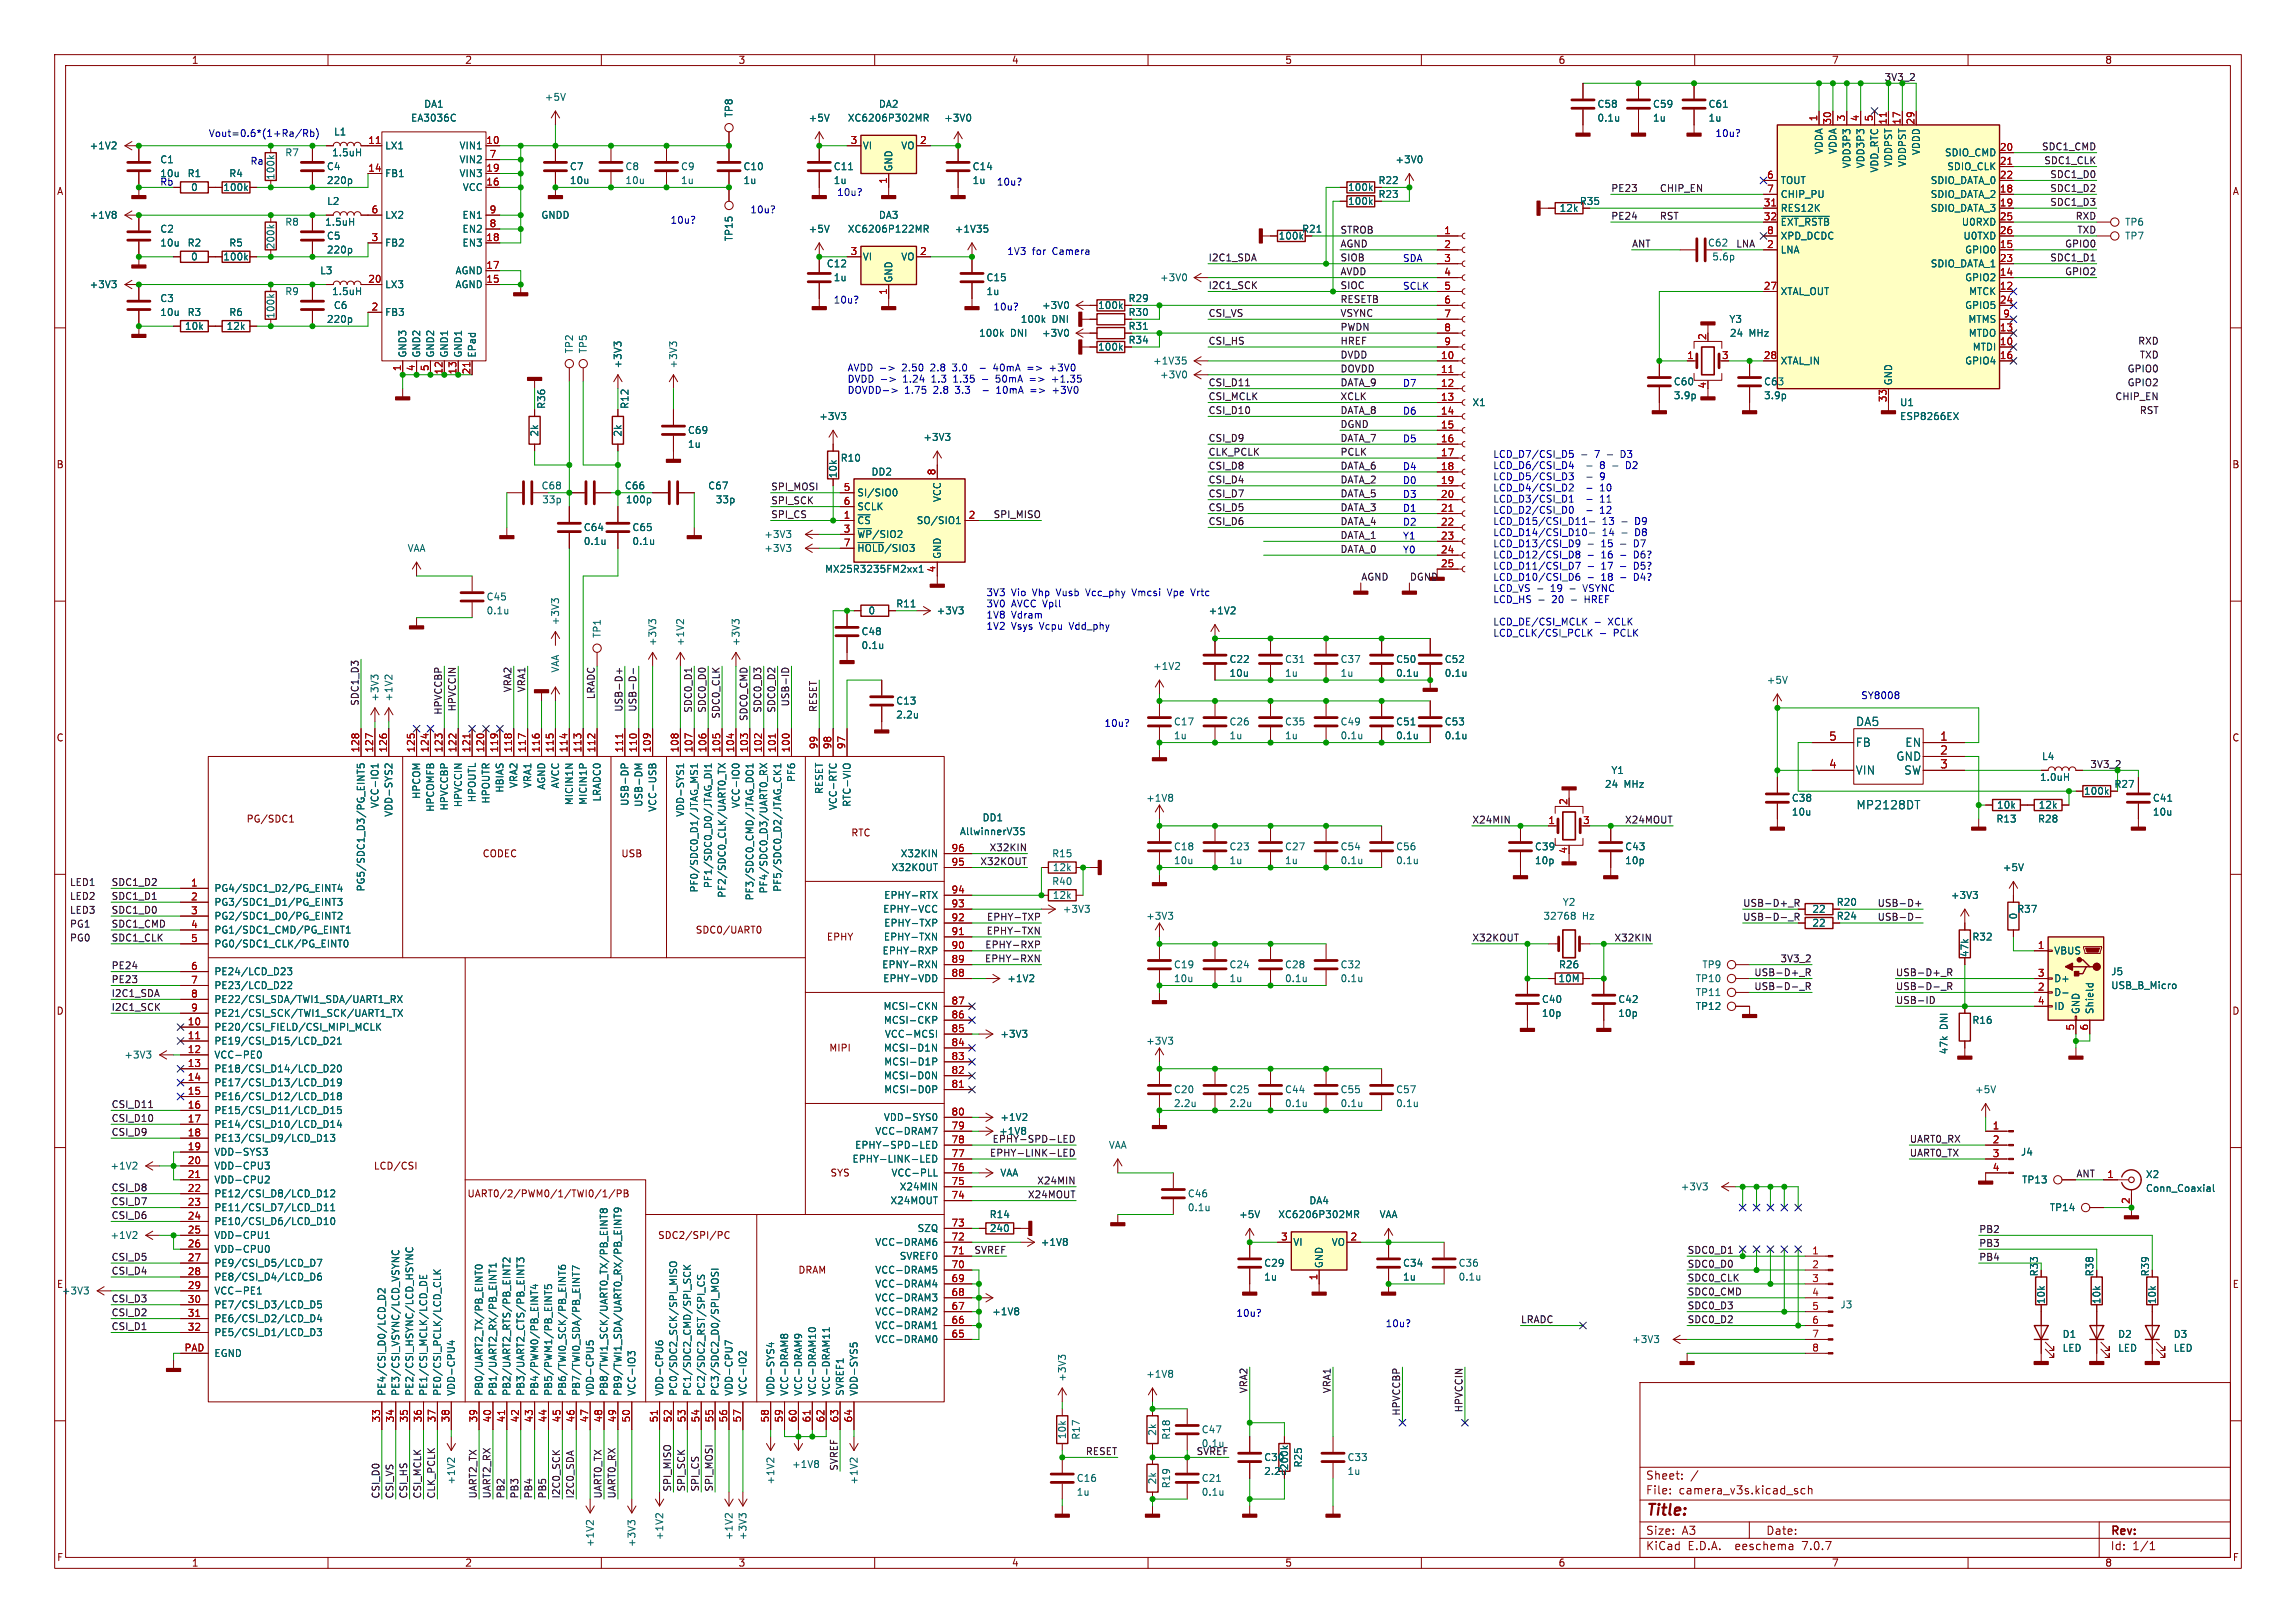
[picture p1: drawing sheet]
<svg xmlns="http://www.w3.org/2000/svg" width="420mm" height="297mm" viewBox="0 0 420 297" stroke-linecap="round" stroke-linejoin="round" font-family="sans-serif">
<defs><g id="words">
<text font-size="2.8" fill="#840000" x="301" y="277.9">Title:</text>
<g font-size="2.1" fill="#a90000">
<text x="334.5" y="135.6">5</text>
<text x="354.8" y="135.6">1</text>
<text x="334.5" y="140.7">4</text>
<text x="354.8" y="138.2">2</text>
<text x="354.8" y="140.7">3</text>
</g>
<g font-size="2.1" fill="#006464">
<text x="339.3" y="136.9">FB</text>
<text x="339.4" y="133.1">DA5</text>
<text x="348.5" y="136.9">EN</text>
<text x="339.3" y="141.9">VIN</text>
<text x="346.8" y="139.4">GND</text>
<text x="348.2" y="141.9">SW</text>
<text x="339.5" y="148.3">MP2128DT</text>
</g>
<g font-size="2.1" fill="#840000">
<text x="301" y="273.7">File:</text>
<text x="301" y="271">Sheet:</text>
<text x="307.1" y="273.7">camera_v3s.kicad_sch</text>
<text x="301" y="281.1">Size:</text>
<text x="307.6" y="281.1">A3</text>
<text x="323" y="281.1">Date:</text>
<text x="386" y="281.3">Rev:</text>
<text x="301" y="283.9">KiCad</text>
<text x="308.7" y="283.9">E.D.A.</text>
<text x="317.6" y="283.9">eeschema</text>
<text x="330" y="283.9">7.0.7</text>
<text x="386" y="283.9">Id:</text>
<text x="390.1" y="283.9">1/1</text>
</g>
<g font-size="1.8" fill="#840000">
<text x="35" y="11.9">1</text>
<text x="85" y="11.9">2</text>
<text x="135" y="11.9">3</text>
<text x="185" y="11.9">4</text>
<text x="235" y="11.9">5</text>
<text x="285" y="11.9">6</text>
<text x="335" y="11.9">7</text>
<text x="385" y="11.9">8</text>
<text x="10.3" y="35.9">A</text>
<text x="408.3" y="35.9">A</text>
<text x="288.9" y="37.7">R35</text>
<text x="238.1" y="42.8">R21</text>
<text x="10.3" y="85.9">B</text>
<text x="408.2" y="85.9">B</text>
<text x="10.3" y="135.9">C</text>
<text x="408.2" y="135.9">C</text>
<text x="45" y="150.7">PG/SDC1</text>
<text x="155.6" y="153.3">RTC</text>
<text x="88.2" y="157.1">CODEC</text>
<text x="113.6" y="157.1">USB</text>
<text x="127.2" y="171.1">SDC0/UART0</text>
<text x="151.1" y="172.3">EPHY</text>
<text x="10.3" y="185.9">D</text>
<text x="408.2" y="185.9">D</text>
<text x="151.6" y="192.6">MIPI</text>
<text x="68.3" y="214.2">LCD/CSI</text>
<text x="151.8" y="215.5">SYS</text>
<text x="85.4" y="219.3">UART0/2/PWM0/1/TWI0/1/PB</text>
<text x="120.3" y="226.9">SDC2/SPI/PC</text>
<text x="145.9" y="233.3">DRAM</text>
<text x="373" y="233.7" transform="rotate(-90 373 233.7)">R33</text>
<text x="383.1" y="233.7" transform="rotate(-90 383.1 233.7)">R38</text>
<text x="393.3" y="233.7" transform="rotate(-90 393.3 233.7)">R39</text>
<text x="10.3" y="235.9">E</text>
<text x="408.3" y="235.9">E</text>
<text x="231.1" y="270.1">2.2u</text>
<text x="10.3" y="285.9">F</text>
<text x="35" y="286.9">1</text>
<text x="85" y="286.9">2</text>
<text x="135" y="286.9">3</text>
<text x="185" y="286.9">4</text>
<text x="235" y="286.9">5</text>
<text x="285" y="286.9">6</text>
<text x="335" y="286.9">7</text>
<text x="385" y="286.9">8</text>
<text x="408.3" y="285.9">F</text>
</g>
<g font-size="1.8" fill="#009600">
<text x="344.6" y="14.9">3V3_2</text>
<text x="382.3" y="140.6">3V3_2</text>
</g>
<g font-size="1.8" fill="#006464">
<text x="75.1" y="22.5">EA3036C</text>
<text x="77.5" y="19.9">DA1</text>
<text x="99.6" y="18.6">+5V</text>
<text x="134.2" y="21.6" transform="rotate(-90 134.2 21.6)">TP8</text>
<text x="147.8" y="22.5">+5V</text>
<text x="155" y="22.5">XC6206P302MR</text>
<text x="160.7" y="19.9">DA2</text>
<text x="172.6" y="22.5">+3V0</text>
<text x="292.1" y="19.9">C58</text>
<text x="292.1" y="22.5">0.1u</text>
<text x="302.3" y="19.9">C59</text>
<text x="302.3" y="22.5">1u</text>
<text x="312.4" y="19.9">C61</text>
<text x="312.4" y="22.5">1u</text>
<text x="16.3" y="27.5">+1V2</text>
<text x="52.1" y="28.8">R7</text>
<text x="60.6" y="28.8">1.5uH</text>
<text x="61" y="25">L1</text>
<text x="70.4" y="27.5">LX1</text>
<text x="84" y="27.5">VIN1</text>
<text x="157.7" y="27.5">VI</text>
<text x="164.8" y="27.5">VO</text>
<text x="333.6" y="28.3" transform="rotate(-90 333.6 28.3)">VDDA</text>
<text x="336.1" y="28.3" transform="rotate(-90 336.1 28.3)">VDDA</text>
<text x="351.4" y="28.5" transform="rotate(-90 351.4 28.5)">VDDD</text>
<text x="355.7" y="28.8">SDIO_CMD</text>
<text x="29.2" y="34">Rb</text>
<text x="29.2" y="30.1">C1</text>
<text x="29.2" y="32.6">10u</text>
<text x="34.2" y="32.6">R1</text>
<text x="34.9" y="35.2">0</text>
<text x="40.7" y="35.2">100k</text>
<text x="41.8" y="32.6">R4</text>
<text x="50.4" y="33" transform="rotate(-90 50.4 33)">100k</text>
<text x="59.7" y="31.3">C4</text>
<text x="59.7" y="33.9">220p</text>
<text x="70.4" y="32.6">FB1</text>
<text x="84" y="32.6">VIN3</text>
<text x="84" y="30.1">VIN2</text>
<text x="84.6" y="35.2">VCC</text>
<text x="104.1" y="31.3">C7</text>
<text x="104.1" y="33.9">10u</text>
<text x="114.3" y="31.3">C8</text>
<text x="114.3" y="33.9">10u</text>
<text x="124.5" y="31.3">C9</text>
<text x="124.5" y="33.9">1u</text>
<text x="135.9" y="33.9">1u</text>
<text x="135.9" y="31.3">C10</text>
<text x="152.4" y="33.9">1u</text>
<text x="152.4" y="31.3">C11</text>
<text x="163.4" y="31.5" transform="rotate(-90 163.4 31.5)">GND</text>
<text x="177.8" y="33.9">1u</text>
<text x="177.8" y="31.3">C14</text>
<text x="246.5" y="35.2">100k</text>
<text x="252.1" y="33.9">R22</text>
<text x="255.2" y="30.1">+3V0</text>
<text x="325.6" y="33.9">TOUT</text>
<text x="338.7" y="30.9" transform="rotate(-90 338.7 30.9)">VDD3P3</text>
<text x="341.2" y="30.9" transform="rotate(-90 341.2 30.9)">VDD3P3</text>
<text x="343.8" y="31.7" transform="rotate(-90 343.8 31.7)">VDD_RTC</text>
<text x="346.3" y="30.6" transform="rotate(-90 346.3 30.6)">VDDPST</text>
<text x="348.8" y="30.6" transform="rotate(-90 348.8 30.6)">VDDPST</text>
<text x="353.1" y="33.9">SDIO_DATA_0</text>
<text x="356.1" y="31.3">SDIO_CLK</text>
<text x="16.3" y="40.2">+1V8</text>
<text x="52.1" y="41.5">R8</text>
<text x="59.4" y="41.5">1.5uH</text>
<text x="59.7" y="37.7">L2</text>
<text x="70.4" y="40.2">LX2</text>
<text x="84.5" y="40.2">EN1</text>
<text x="98.9" y="40.2">GNDD</text>
<text x="160.7" y="40.2">DA3</text>
<text x="246.5" y="37.7">100k</text>
<text x="252.1" y="36.4">R23</text>
<text x="285.2" y="39">12k</text>
<text x="325.6" y="39">RES12K</text>
<text x="325.6" y="41.5">~{EXT_RSTB}</text>
<text x="325.6" y="36.4">CHIP_PU</text>
<text x="353.1" y="36.4">SDIO_DATA_2</text>
<text x="353.1" y="39">SDIO_DATA_3</text>
<text x="358.8" y="41.5">U0RXD</text>
<text x="388.6" y="41.5">TP6</text>
<text x="29.2" y="42.8">C2</text>
<text x="29.2" y="45.3">10u</text>
<text x="34.2" y="45.3">R2</text>
<text x="34.9" y="47.9">0</text>
<text x="40.7" y="47.9">100k</text>
<text x="41.8" y="45.3">R5</text>
<text x="50.4" y="45.7" transform="rotate(-90 50.4 45.7)">200k</text>
<text x="59.7" y="44">C5</text>
<text x="59.7" y="46.6">220p</text>
<text x="70.4" y="45.3">FB2</text>
<text x="84.5" y="45.3">EN3</text>
<text x="84.5" y="42.8">EN2</text>
<text x="134.2" y="44.2" transform="rotate(-90 134.2 44.2)">TP15</text>
<text x="147.8" y="42.8">+5V</text>
<text x="155" y="42.8">XC6206P122MR</text>
<text x="157.7" y="47.9">VI</text>
<text x="164.8" y="47.9">VO</text>
<text x="174.6" y="42.8">+1V35</text>
<text x="233.8" y="44">100k</text>
<text x="312.3" y="45.3">C62</text>
<text x="313.1" y="47.9">5.6p</text>
<text x="325.6" y="46.6">LNA</text>
<text x="325.6" y="44">XPD_DCDC</text>
<text x="359.1" y="44">U0TXD</text>
<text x="359.4" y="46.6">GPIO0</text>
<text x="388.6" y="44">TP7</text>
<text x="16.3" y="52.9">+3V3</text>
<text x="58.5" y="50.4">L3</text>
<text x="70.4" y="52.9">LX3</text>
<text x="83.2" y="52.9">AGND</text>
<text x="83.2" y="50.4">AGND</text>
<text x="151.1" y="49.1">C12</text>
<text x="152.4" y="51.7">1u</text>
<text x="163.4" y="51.8" transform="rotate(-90 163.4 51.8)">GND</text>
<text x="180.3" y="51.7">C15</text>
<text x="212.1" y="51.7">+3V0</text>
<text x="353.1" y="49.1">SDIO_DATA_1</text>
<text x="359.4" y="51.7">GPIO2</text>
<text x="29.2" y="55.5">C3</text>
<text x="29.2" y="58">10u</text>
<text x="34.2" y="58">R3</text>
<text x="41.8" y="58">R6</text>
<text x="50.4" y="58.4" transform="rotate(-90 50.4 58.4)">100k</text>
<text x="52.1" y="54.2">R9</text>
<text x="59.7" y="59.3">220p</text>
<text x="60.6" y="54.2">1.5uH</text>
<text x="61" y="56.7">C6</text>
<text x="70.4" y="58">FB3</text>
<text x="180.3" y="54.2">1u</text>
<text x="186.6" y="59.3">100k</text>
<text x="190.5" y="56.7">+3V0</text>
<text x="192.4" y="59.3">DNI</text>
<text x="200.8" y="56.7">100k</text>
<text x="206.3" y="55.5">R29</text>
<text x="206.3" y="58">R30</text>
<text x="316.3" y="59.3">Y3</text>
<text x="325.6" y="54.2">XTAL_OUT</text>
<text x="359.4" y="56.7">GPIO5</text>
<text x="360" y="59.3">MTMS</text>
<text x="360.1" y="54.2">MTCK</text>
<text x="33.7" y="60.6">10k</text>
<text x="41.4" y="60.6">12k</text>
<text x="74.5" y="65.5" transform="rotate(-90 74.5 65.5)">GND3</text>
<text x="77.1" y="65.5" transform="rotate(-90 77.1 65.5)">GND2</text>
<text x="79.6" y="65.5" transform="rotate(-90 79.6 65.5)">GND2</text>
<text x="82.1" y="65.5" transform="rotate(-90 82.1 65.5)">GND1</text>
<text x="84.7" y="65.5" transform="rotate(-90 84.7 65.5)">GND1</text>
<text x="87.2" y="65.5" transform="rotate(-90 87.2 65.5)">EPad</text>
<text x="105" y="64.8" transform="rotate(-90 105 64.8)">TP2</text>
<text x="107.5" y="64.8" transform="rotate(-90 107.5 64.8)">TP5</text>
<text x="179" y="61.8">100k</text>
<text x="184.8" y="61.8">DNI</text>
<text x="190.5" y="61.8">+3V0</text>
<text x="200.8" y="64.4">100k</text>
<text x="206.3" y="60.6">R31</text>
<text x="206.3" y="63.1">R34</text>
<text x="316.3" y="61.8">24</text>
<text x="319.9" y="61.8">MHz</text>
<text x="360" y="61.8">MTDO</text>
<text x="360.8" y="64.4">MTDI</text>
<text x="113.9" y="67.5" transform="rotate(-90 113.9 67.5)">+3V3</text>
<text x="124.1" y="67.5" transform="rotate(-90 124.1 67.5)">+3V3</text>
<text x="210.8" y="66.9">+1V35</text>
<text x="212.1" y="69.4">+3V0</text>
<text x="306.1" y="70.7">C60</text>
<text x="322.6" y="70.7">C63</text>
<text x="325.6" y="66.9">XTAL_IN</text>
<text x="346.3" y="70.6" transform="rotate(-90 346.3 70.6)">GND</text>
<text x="359.4" y="66.9">GPIO4</text>
<text x="99.9" y="74.9" transform="rotate(-90 99.9 74.9)">R36</text>
<text x="115.2" y="74.9" transform="rotate(-90 115.2 74.9)">R12</text>
<text x="149.8" y="77.1">+3V3</text>
<text x="269.3" y="74.5">X1</text>
<text x="306.1" y="73.3">3.9p</text>
<text x="322.6" y="73.3">3.9p</text>
<text x="347.5" y="74.5">U1</text>
<text x="347.5" y="77.1">ESP8266EX</text>
<text x="98.7" y="80" transform="rotate(-90 98.7 80)">2k</text>
<text x="113.9" y="80" transform="rotate(-90 113.9 80)">2k</text>
<text x="125.7" y="82.1">1u</text>
<text x="125.7" y="79.6">C69</text>
<text x="168.8" y="80.9">+3V3</text>
<text x="99" y="89.8">C68</text>
<text x="114.2" y="89.8">C66</text>
<text x="129.4" y="89.8">C67</text>
<text x="153.3" y="87.6" transform="rotate(-90 153.3 87.6)">10k</text>
<text x="153.7" y="84.7">R10</text>
<text x="159.3" y="87.2">DD2</text>
<text x="99.1" y="92.3">33p</text>
<text x="114.4" y="92.3">100p</text>
<text x="130.8" y="92.3">33p</text>
<text x="156.7" y="91">SI/SIO0</text>
<text x="156.7" y="93.6">SCLK</text>
<text x="172.3" y="92" transform="rotate(-90 172.3 92)">VCC</text>
<text x="74.5" y="101.2">VAA</text>
<text x="106.7" y="97.4">C64</text>
<text x="106.7" y="99.9">0.1u</text>
<text x="115.6" y="97.4">C65</text>
<text x="115.6" y="99.9">0.1u</text>
<text x="139.7" y="101.2">+3V3</text>
<text x="139.7" y="98.7">+3V3</text>
<text x="156.7" y="96.1">~{CS}</text>
<text x="156.7" y="98.7">~{WP}/SIO2</text>
<text x="156.7" y="101.2">~{HOLD}/SIO3</text>
<text x="167.6" y="96.1">SO/SIO1</text>
<text x="150.8" y="105">MX25R3235FM2xx1</text>
<text x="172.3" y="102.4" transform="rotate(-90 172.3 102.4)">GND</text>
<text x="88.9" y="110.1">C45</text>
<text x="88.9" y="112.6">0.1u</text>
<text x="158.8" y="112.6">0</text>
<text x="163.8" y="111.4">R11</text>
<text x="171.2" y="112.6">+3V3</text>
<text x="221" y="112.6">+1V2</text>
<text x="102.5" y="114.5" transform="rotate(-90 102.5 114.5)">+3V3</text>
<text x="110.1" y="116.8" transform="rotate(-90 110.1 116.8)">TP1</text>
<text x="120.2" y="118.3" transform="rotate(-90 120.2 118.3)">+3V3</text>
<text x="125.3" y="118.3" transform="rotate(-90 125.3 118.3)">+1V2</text>
<text x="135.5" y="118.3" transform="rotate(-90 135.5 118.3)">+3V3</text>
<text x="157.5" y="116.4">C48</text>
<text x="157.5" y="119">0.1u</text>
<text x="102.5" y="123.2" transform="rotate(-90 102.5 123.2)">VAA</text>
<text x="210.8" y="122.8">+1V2</text>
<text x="224.8" y="121.5">C22</text>
<text x="224.8" y="124.1">10u</text>
<text x="235" y="124.1">1u</text>
<text x="235" y="121.5">C31</text>
<text x="245.1" y="124.1">1u</text>
<text x="245.1" y="121.5">C37</text>
<text x="255.3" y="121.5">C50</text>
<text x="255.3" y="124.1">0.1u</text>
<text x="264.2" y="121.5">C52</text>
<text x="264.2" y="124.1">0.1u</text>
<text x="323.1" y="125.3">+5V</text>
<text x="69.4" y="128.5" transform="rotate(-90 69.4 128.5)">+3V3</text>
<text x="72" y="128.5" transform="rotate(-90 72 128.5)">+1V2</text>
<text x="163.8" y="129.1">C13</text>
<text x="163.8" y="131.7">2.2u</text>
<text x="214.6" y="135.5">1u</text>
<text x="214.6" y="132.9">C17</text>
<text x="224.8" y="135.5">1u</text>
<text x="224.8" y="132.9">C26</text>
<text x="235" y="135.5">1u</text>
<text x="235" y="132.9">C35</text>
<text x="245.1" y="132.9">C49</text>
<text x="245.1" y="135.5">0.1u</text>
<text x="255.3" y="132.9">C51</text>
<text x="255.3" y="135.5">0.1u</text>
<text x="264.2" y="132.9">C53</text>
<text x="264.2" y="135.5">0.1u</text>
<text x="145.6" y="143.2" transform="rotate(-90 145.6 143.2)">PF6</text>
<text x="294.7" y="141.8">Y1</text>
<text x="373.1" y="143.1">1.0uH</text>
<text x="373.4" y="139.3">L4</text>
<text x="69.4" y="148" transform="rotate(-90 69.4 148)">VCC-IO1</text>
<text x="72" y="149.6" transform="rotate(-90 72 149.6)">VDD-SYS2</text>
<text x="77.1" y="146.3" transform="rotate(-90 77.1 146.3)">HPCOM</text>
<text x="79.6" y="148.7" transform="rotate(-90 79.6 148.7)">HPCOMFB</text>
<text x="82.1" y="148.4" transform="rotate(-90 82.1 148.4)">HPVCCBP</text>
<text x="84.7" y="147.8" transform="rotate(-90 84.7 147.8)">HPVCCIN</text>
<text x="87.2" y="146.9" transform="rotate(-90 87.2 146.9)">HPOUTL</text>
<text x="89.8" y="147.1" transform="rotate(-90 89.8 147.1)">HPOUTR</text>
<text x="92.3" y="145.2" transform="rotate(-90 92.3 145.2)">HBIAS</text>
<text x="94.8" y="144.3" transform="rotate(-90 94.8 144.3)">VRA2</text>
<text x="97.4" y="144.3" transform="rotate(-90 97.4 144.3)">VRA1</text>
<text x="99.9" y="144.6" transform="rotate(-90 99.9 144.6)">AGND</text>
<text x="102.5" y="144.4" transform="rotate(-90 102.5 144.4)">AVCC</text>
<text x="105" y="147.5" transform="rotate(-90 105 147.5)">MICIN1N</text>
<text x="107.5" y="147.4" transform="rotate(-90 107.5 147.4)">MICIN1P</text>
<text x="110.1" y="146.8" transform="rotate(-90 110.1 146.8)">LRADC0</text>
<text x="115.2" y="147.6" transform="rotate(-90 115.2 147.6)">USB-DP</text>
<text x="117.7" y="147.8" transform="rotate(-90 117.7 147.8)">USB-DM</text>
<text x="120.2" y="148.7" transform="rotate(-90 120.2 148.7)">VCC-USB</text>
<text x="125.3" y="149.6" transform="rotate(-90 125.3 149.6)">VDD-SYS1</text>
<text x="135.5" y="148" transform="rotate(-90 135.5 148)">VCC-IO0</text>
<text x="150.7" y="145.4" transform="rotate(-90 150.7 145.4)">RESET</text>
<text x="153.3" y="148.4" transform="rotate(-90 153.3 148.4)">VCC-RTC</text>
<text x="155.8" y="147.8" transform="rotate(-90 155.8 147.8)">RTC-VIO</text>
<text x="209.6" y="146.9">+1V8</text>
<text x="293.5" y="144.4">24</text>
<text x="297.1" y="144.4">MHz</text>
<text x="327.7" y="146.9">C38</text>
<text x="327.7" y="149.5">10u</text>
<text x="365.2" y="148.2">10k</text>
<text x="372.8" y="148.2">12k</text>
<text x="381.1" y="145.6">100k</text>
<text x="386.7" y="144.4">R27</text>
<text x="393.7" y="146.9">C41</text>
<text x="393.7" y="149.5">10u</text>
<text x="175.5" y="153">AllwinnerV3S</text>
<text x="179.6" y="150.5">DD1</text>
<text x="214.6" y="155.8">C18</text>
<text x="224.8" y="155.8">C23</text>
<text x="235" y="155.8">C27</text>
<text x="245.1" y="155.8">C54</text>
<text x="255.3" y="155.8">C56</text>
<text x="280.7" y="155.8">C39</text>
<text x="297.2" y="155.8">C43</text>
<text x="365.1" y="150.7">R13</text>
<text x="372.7" y="150.7">R28</text>
<text x="163" y="159.6">X32KOUT</text>
<text x="164.7" y="157.1">X32KIN</text>
<text x="192.4" y="157.1">R15</text>
<text x="192.5" y="159.6">12k</text>
<text x="214.6" y="158.3">10u</text>
<text x="224.8" y="158.3">1u</text>
<text x="235" y="158.3">1u</text>
<text x="245.1" y="158.3">0.1u</text>
<text x="255.3" y="158.3">0.1u</text>
<text x="280.7" y="158.3">10p</text>
<text x="297.2" y="158.3">10p</text>
<text x="366.3" y="159.6">+5V</text>
<text x="39.1" y="163.4">PG4/SDC1_D2/PG_EINT4</text>
<text x="39.1" y="166">PG3/SDC1_D1/PG_EINT3</text>
<text x="66.9" y="163.2" transform="rotate(-90 66.9 163.2)">PG5/SDC1_D3/PG_EINT5</text>
<text x="127.9" y="163.4" transform="rotate(-90 127.9 163.4)">PF0/SDC0_D1/JTAG_MS1</text>
<text x="130.4" y="162.6" transform="rotate(-90 130.4 162.6)">PF1/SDC0_D0/JTAG_DI1</text>
<text x="132.9" y="164.4" transform="rotate(-90 132.9 164.4)">PF2/SDC0_CLK/UART0_TX</text>
<text x="138" y="164.9" transform="rotate(-90 138 164.9)">PF3/SDC0_CMD/JTAG_DO1</text>
<text x="140.6" y="163.6" transform="rotate(-90 140.6 163.6)">PF4/SDC0_D3/UART0_RX</text>
<text x="143.1" y="163.3" transform="rotate(-90 143.1 163.3)">PF5/SDC0_D2/JTAG_CK1</text>
<text x="161.5" y="167.2">EPHY-VCC</text>
<text x="161.6" y="164.7">EPHY-RTX</text>
<text x="192.4" y="162.2">R40</text>
<text x="192.5" y="164.7">12k</text>
<text x="194.3" y="167.2">+3V3</text>
<text x="285.8" y="166">Y2</text>
<text x="331.4" y="167.2">22</text>
<text x="335.9" y="166">R20</text>
<text x="356.8" y="164.7">+3V3</text>
<text x="368.9" y="167.2">R37</text>
<text x="39.1" y="168.5">PG2/SDC1_D0/PG_EINT2</text>
<text x="39.1" y="171">PG1/SDC1_CMD/PG_EINT1</text>
<text x="39.1" y="173.6">PG0/SDC1_CLK/PG_EINT0</text>
<text x="161.6" y="172.3">EPHY-TXN</text>
<text x="161.6" y="169.8">EPHY-TXP</text>
<text x="209.6" y="168.5">+3V3</text>
<text x="282.2" y="168.5">32768</text>
<text x="289.5" y="168.5">Hz</text>
<text x="331.4" y="169.8">22</text>
<text x="335.9" y="168.5">R24</text>
<text x="360.7" y="172.3">R32</text>
<text x="369.2" y="168.3" transform="rotate(-90 369.2 168.3)">0</text>
<text x="39.1" y="178.7">PE24/LCD_D23</text>
<text x="161.3" y="177.4">EPNY-RXN</text>
<text x="161.3" y="174.9">EPHY-RXP</text>
<text x="161.5" y="179.9">EPHY-VDD</text>
<text x="184.2" y="179.9">+1V2</text>
<text x="214.6" y="177.4">C19</text>
<text x="214.6" y="179.9">10u</text>
<text x="224.8" y="179.9">1u</text>
<text x="224.8" y="177.4">C24</text>
<text x="235" y="177.4">C28</text>
<text x="235" y="179.9">0.1u</text>
<text x="245.1" y="177.4">C32</text>
<text x="245.1" y="179.9">0.1u</text>
<text x="285" y="179.9">10M</text>
<text x="285.1" y="177.4">R26</text>
<text x="310.1" y="179.9">TP10</text>
<text x="311.3" y="177.4">TP9</text>
<text x="360.3" y="175.3" transform="rotate(-90 360.3 175.3)">47k</text>
<text x="375.7" y="174.9">VBUS</text>
<text x="375.7" y="179.9">D+</text>
<text x="386.1" y="178.7">J5</text>
<text x="39.1" y="181.2">PE23/LCD_D22</text>
<text x="39.1" y="183.7">PE22/CSI_SDA/TWI1_SDA/UART1_RX</text>
<text x="161.5" y="185">MCSI-CKN</text>
<text x="282" y="183.7">C40</text>
<text x="295.9" y="183.7">C42</text>
<text x="310.1" y="185">TP12</text>
<text x="310.1" y="182.5">TP11</text>
<text x="375.7" y="182.5">D-</text>
<text x="375.7" y="185">ID</text>
<text x="380.6" y="185.7" transform="rotate(-90 380.6 185.7)">GND</text>
<text x="383.1" y="185.7" transform="rotate(-90 383.1 185.7)">Shield</text>
<text x="386.1" y="181.2">USB_B_Micro</text>
<text x="39.1" y="188.8">PE20/CSI_FIELD/CSI_MIPI_MCLK</text>
<text x="39.1" y="191.4">PE19/CSI_D15/LCD_D21</text>
<text x="39.1" y="186.3">PE21/CSI_SCK/TWI1_SCK/UART1_TX</text>
<text x="161.6" y="187.6">MCSI-CKP</text>
<text x="161.8" y="190.1">VCC-MCSI</text>
<text x="182.9" y="190.1">+3V3</text>
<text x="209.6" y="191.4">+3V3</text>
<text x="282" y="186.3">10p</text>
<text x="295.9" y="186.3">10p</text>
<text x="356.5" y="188.4" transform="rotate(-90 356.5 188.4)">DNI</text>
<text x="360.7" y="187.6">R16</text>
<text x="22.6" y="193.9">+3V3</text>
<text x="39.1" y="193.9">VCC-PE0</text>
<text x="39.1" y="196.4">PE18/CSI_D14/LCD_D20</text>
<text x="161.6" y="197.7">MCSI-D0N</text>
<text x="161.6" y="192.6">MCSI-D1N</text>
<text x="161.6" y="195.2">MCSI-D1P</text>
<text x="356.5" y="193" transform="rotate(-90 356.5 193)">47k</text>
<text x="39.1" y="199">PE17/CSI_D13/LCD_D19</text>
<text x="39.1" y="201.5">PE16/CSI_D12/LCD_D18</text>
<text x="161.6" y="200.3">MCSI-D0P</text>
<text x="214.6" y="200.3">C20</text>
<text x="214.6" y="202.8">2.2u</text>
<text x="224.8" y="200.3">C25</text>
<text x="224.8" y="202.8">2.2u</text>
<text x="235" y="200.3">C44</text>
<text x="235" y="202.8">0.1u</text>
<text x="245.1" y="200.3">C55</text>
<text x="245.1" y="202.8">0.1u</text>
<text x="255.3" y="200.3">C57</text>
<text x="255.3" y="202.8">0.1u</text>
<text x="361.2" y="200.3">+5V</text>
<text x="39.1" y="204.1">PE15/CSI_D11/LCD_D15</text>
<text x="39.1" y="206.6">PE14/CSI_D10/LCD_D14</text>
<text x="39.1" y="209.1">PE13/CSI_D9/LCD_D13</text>
<text x="160" y="207.9">VCC-DRAM7</text>
<text x="161.6" y="205.3">VDD-SYS0</text>
<text x="181.5" y="209.2">EPHY-SPD-LED</text>
<text x="182.7" y="207.9">+1V8</text>
<text x="182.9" y="205.3">+1V2</text>
<text x="20.1" y="214.2">+1V2</text>
<text x="39.1" y="211.7">VDD-SYS3</text>
<text x="39.1" y="214.2">VDD-CPU3</text>
<text x="155.8" y="213">EPHY-LINK-LED</text>
<text x="156.3" y="210.4">EPHY-SPD-LED</text>
<text x="163" y="215.5">VCC-PLL</text>
<text x="182.9" y="215.5">VAA</text>
<text x="202.7" y="210.4">VAA</text>
<text x="369.6" y="211.7">J4</text>
<text x="392.4" y="215.8">X2</text>
<text x="39.1" y="216.8">VDD-CPU2</text>
<text x="39.1" y="219.3">PE12/CSI_D8/LCD_D12</text>
<text x="39.1" y="221.8">PE11/CSI_D7/LCD_D11</text>
<text x="162.8" y="220.6">X24MOUT</text>
<text x="164.5" y="218">X24MIN</text>
<text x="217.2" y="219.3">C46</text>
<text x="217.2" y="221.8">0.1u</text>
<text x="239.4" y="220.6">DA4</text>
<text x="307.4" y="218">+3V3</text>
<text x="369.8" y="216.8">TP13</text>
<text x="374.9" y="221.8">TP14</text>
<text x="392.4" y="218.3">Conn_Coaxial</text>
<text x="20.1" y="226.9">+1V2</text>
<text x="39.1" y="224.4">PE10/CSI_D6/LCD_D10</text>
<text x="39.1" y="226.9">VDD-CPU1</text>
<text x="167.8" y="225.7">SZQ</text>
<text x="180.9" y="223.1">R14</text>
<text x="181" y="225.7">240</text>
<text x="226.6" y="223.1">+5V</text>
<text x="233.7" y="223.1">XC6206P302MR</text>
<text x="252.3" y="223.1">VAA</text>
<text x="39.1" y="229.5">VDD-CPU0</text>
<text x="39.1" y="232">PE9/CSI_D5/LCD_D7</text>
<text x="160" y="233.3">VCC-DRAM5</text>
<text x="160" y="228.2">VCC-DRAM6</text>
<text x="164.5" y="230.7">SVREF0</text>
<text x="190.3" y="228.2">+1V8</text>
<text x="231.1" y="232">C29</text>
<text x="236.5" y="228.2">VI</text>
<text x="242.2" y="232.2" transform="rotate(-90 242.2 232.2)">GND</text>
<text x="243.5" y="228.2">VO</text>
<text x="256.6" y="232">C34</text>
<text x="266.7" y="232">C36</text>
<text x="11.2" y="237.1">+3V3</text>
<text x="39.1" y="234.5">PE8/CSI_D4/LCD_D6</text>
<text x="39.1" y="237.1">VCC-PE1</text>
<text x="39.1" y="239.6">PE7/CSI_D3/LCD_D5</text>
<text x="160" y="238.4">VCC-DRAM3</text>
<text x="160" y="235.8">VCC-DRAM4</text>
<text x="231.1" y="234.5">1u</text>
<text x="256.6" y="234.5">1u</text>
<text x="266.7" y="234.5">0.1u</text>
<text x="336.6" y="239.6">J3</text>
<text x="374.2" y="238.8" transform="rotate(-90 374.2 238.8)">10k</text>
<text x="384.4" y="238.8" transform="rotate(-90 384.4 238.8)">10k</text>
<text x="394.6" y="238.8" transform="rotate(-90 394.6 238.8)">10k</text>
<text x="39.1" y="242.2">PE6/CSI_D2/LCD_D4</text>
<text x="39.1" y="244.7">PE5/CSI_D1/LCD_D3</text>
<text x="160" y="246">VCC-DRAM0</text>
<text x="160" y="243.4">VCC-DRAM1</text>
<text x="160" y="240.9">VCC-DRAM2</text>
<text x="181.4" y="240.9">+1V8</text>
<text x="298.5" y="246">+3V3</text>
<text x="377.2" y="245">D1</text>
<text x="387.4" y="245">D2</text>
<text x="397.5" y="245">D3</text>
<text x="39.1" y="248.5">EGND</text>
<text x="377.2" y="247.6">LED</text>
<text x="387.4" y="247.6">LED</text>
<text x="397.5" y="247.6">LED</text>
<text x="70.7" y="255.5" transform="rotate(-90 70.7 255.5)">PE4/CSI_D0/LCD_D2</text>
<text x="73.3" y="255.5" transform="rotate(-90 73.3 255.5)">PE3/CSI_VSYNC/LCD_VSYNC</text>
<text x="75.8" y="255.5" transform="rotate(-90 75.8 255.5)">PE2/CSI_HSYNC/LCD_HSYNC</text>
<text x="78.3" y="255.5" transform="rotate(-90 78.3 255.5)">PE1/CSI_MCLK/LCD_DE</text>
<text x="80.9" y="255.5" transform="rotate(-90 80.9 255.5)">PE0/CSI_PCLK/LCD_CLK</text>
<text x="83.4" y="255.5" transform="rotate(-90 83.4 255.5)">VDD-CPU4</text>
<text x="88.5" y="255.5" transform="rotate(-90 88.5 255.5)">PB0/UART2_TX/PB_EINT0</text>
<text x="91" y="255.5" transform="rotate(-90 91 255.5)">PB1/UART2_RX/PB_EINT1</text>
<text x="93.6" y="255.5" transform="rotate(-90 93.6 255.5)">PB2/UART2_RTS/PB_EINT2</text>
<text x="96.1" y="255.5" transform="rotate(-90 96.1 255.5)">PB3/UART2_CTS/PB_EINT3</text>
<text x="98.7" y="255.5" transform="rotate(-90 98.7 255.5)">PB4/PWM0/PB_EINT4</text>
<text x="101.2" y="255.5" transform="rotate(-90 101.2 255.5)">PB5/PWM1/PB_EINT5</text>
<text x="103.7" y="255.5" transform="rotate(-90 103.7 255.5)">PB6/TWI0_SCK/PB_EINT6</text>
<text x="106.3" y="255.5" transform="rotate(-90 106.3 255.5)">PB7/TWI0_SDA/PB_EINT7</text>
<text x="108.8" y="255.5" transform="rotate(-90 108.8 255.5)">VDD-CPU5</text>
<text x="111.4" y="255.5" transform="rotate(-90 111.4 255.5)">PB8/TWI1_SCK/UART0_TX/PB_EINT8</text>
<text x="113.9" y="255.5" transform="rotate(-90 113.9 255.5)">PB9/TWI1_SDA/UART0_RX/PB_EINT9</text>
<text x="116.4" y="255.5" transform="rotate(-90 116.4 255.5)">VCC-IO3</text>
<text x="121.5" y="255.5" transform="rotate(-90 121.5 255.5)">VDD-CPU6</text>
<text x="124.1" y="255.5" transform="rotate(-90 124.1 255.5)">PC0/SDC2_SCK/SPI_MISO</text>
<text x="126.6" y="255.5" transform="rotate(-90 126.6 255.5)">PC1/SDC2_CMD/SPI_SCK</text>
<text x="129.1" y="255.5" transform="rotate(-90 129.1 255.5)">PC2/SDC2_RST/SPI_CS</text>
<text x="131.7" y="255.5" transform="rotate(-90 131.7 255.5)">PC3/SDC2_D0/SPI_MOSI</text>
<text x="134.2" y="255.5" transform="rotate(-90 134.2 255.5)">VDD-CPU7</text>
<text x="136.8" y="255.5" transform="rotate(-90 136.8 255.5)">VCC-IO2</text>
<text x="141.8" y="255.5" transform="rotate(-90 141.8 255.5)">VDD-SYS4</text>
<text x="144.4" y="255.5" transform="rotate(-90 144.4 255.5)">VCC-DRAM8</text>
<text x="146.9" y="255.5" transform="rotate(-90 146.9 255.5)">VCC-DRAM9</text>
<text x="149.5" y="255.5" transform="rotate(-90 149.5 255.5)">VCC-DRAM10</text>
<text x="152" y="255.5" transform="rotate(-90 152 255.5)">VCC-DRAM11</text>
<text x="154.5" y="255.5" transform="rotate(-90 154.5 255.5)">SVREF1</text>
<text x="157.1" y="255.5" transform="rotate(-90 157.1 255.5)">VDD-SYS5</text>
<text x="195.2" y="252.9" transform="rotate(-90 195.2 252.9)">+3V3</text>
<text x="209.6" y="252.3">+1V8</text>
<text x="195.2" y="263.4" transform="rotate(-90 195.2 263.4)">10k</text>
<text x="197.7" y="263.6" transform="rotate(-90 197.7 263.6)">R17</text>
<text x="211.7" y="262.8" transform="rotate(-90 211.7 262.8)">2k</text>
<text x="214.2" y="263.6" transform="rotate(-90 214.2 263.6)">R18</text>
<text x="219.7" y="262.5">C47</text>
<text x="144.8" y="268.8">+1V8</text>
<text x="231.1" y="267.6">C30</text>
<text x="235.8" y="269.1" transform="rotate(-90 235.8 269.1)">200k</text>
<text x="238.4" y="268.6" transform="rotate(-90 238.4 268.6)">R25</text>
<text x="246.4" y="267.6">C33</text>
<text x="83.4" y="271.8" transform="rotate(-90 83.4 271.8)">+1V2</text>
<text x="141.8" y="271.8" transform="rotate(-90 141.8 271.8)">+1V2</text>
<text x="157.1" y="271.8" transform="rotate(-90 157.1 271.8)">+1V2</text>
<text x="196.9" y="273.9">1u</text>
<text x="196.9" y="271.4">C16</text>
<text x="211.7" y="271.7" transform="rotate(-90 211.7 271.7)">2k</text>
<text x="214.2" y="272.5" transform="rotate(-90 214.2 272.5)">R19</text>
<text x="219.7" y="271.4">C21</text>
<text x="219.7" y="273.9">0.1u</text>
<text x="246.4" y="270.1">1u</text>
<text x="121.5" y="281.9" transform="rotate(-90 121.5 281.9)">+1V2</text>
<text x="134.2" y="281.9" transform="rotate(-90 134.2 281.9)">+1V2</text>
<text x="136.8" y="281.9" transform="rotate(-90 136.8 281.9)">+3V3</text>
<text x="108.8" y="283.2" transform="rotate(-90 108.8 283.2)">+1V2</text>
<text x="116.4" y="283.2" transform="rotate(-90 116.4 283.2)">+3V3</text>
</g>
<g font-size="1.8" fill="#a90000">
<text x="332.5" y="22.3" transform="rotate(-90 332.5 22.3)">1</text>
<text x="335" y="22.9" transform="rotate(-90 335 22.9)">30</text>
<text x="337.6" y="22.3" transform="rotate(-90 337.6 22.3)">3</text>
<text x="340.1" y="22.3" transform="rotate(-90 340.1 22.3)">4</text>
<text x="342.6" y="22.3" transform="rotate(-90 342.6 22.3)">5</text>
<text x="345.2" y="22.9" transform="rotate(-90 345.2 22.9)">11</text>
<text x="347.7" y="22.9" transform="rotate(-90 347.7 22.9)">17</text>
<text x="350.3" y="22.9" transform="rotate(-90 350.3 22.9)">29</text>
<text x="67.3" y="26.4">11</text>
<text x="88.9" y="26.4">10</text>
<text x="89.5" y="29">7</text>
<text x="155.5" y="26.4">3</text>
<text x="168.2" y="26.4">2</text>
<text x="365.7" y="27.7">20</text>
<text x="67.3" y="31.5">14</text>
<text x="88.9" y="34">16</text>
<text x="88.9" y="31.5">19</text>
<text x="162.3" y="33.7" transform="rotate(-90 162.3 33.7)">1</text>
<text x="323.1" y="32.8">6</text>
<text x="323.1" y="35.3">7</text>
<text x="365.7" y="35.3">18</text>
<text x="365.7" y="30.2">21</text>
<text x="365.7" y="32.8">22</text>
<text x="67.9" y="39.1">6</text>
<text x="89.5" y="41.7">8</text>
<text x="89.5" y="39.1">9</text>
<text x="322.5" y="37.8">31</text>
<text x="322.5" y="40.4">32</text>
<text x="365.7" y="37.8">19</text>
<text x="365.7" y="40.4">25</text>
<text x="67.9" y="44.2">3</text>
<text x="88.9" y="44.2">18</text>
<text x="155.5" y="46.7">3</text>
<text x="168.2" y="46.7">2</text>
<text x="264.1" y="42.9">1</text>
<text x="264.1" y="45.5">2</text>
<text x="323.1" y="45.5">2</text>
<text x="323.1" y="42.9">8</text>
<text x="365.7" y="45.5">15</text>
<text x="365.7" y="42.9">26</text>
<text x="67.3" y="51.8">20</text>
<text x="88.9" y="51.8">15</text>
<text x="88.9" y="49.3">17</text>
<text x="264.1" y="48">3</text>
<text x="264.1" y="50.5">4</text>
<text x="264.1" y="53.1">5</text>
<text x="322.5" y="53.1">27</text>
<text x="365.7" y="53.1">12</text>
<text x="365.7" y="50.5">14</text>
<text x="365.7" y="48">23</text>
<text x="67.9" y="56.9">2</text>
<text x="162.3" y="54" transform="rotate(-90 162.3 54)">1</text>
<text x="264.1" y="55.6">6</text>
<text x="264.1" y="58.2">7</text>
<text x="365.7" y="55.6">24</text>
<text x="366.3" y="58.2">9</text>
<text x="263.5" y="65.8">10</text>
<text x="264.1" y="60.7">8</text>
<text x="264.1" y="63.2">9</text>
<text x="308.5" y="65.8">1</text>
<text x="312.2" y="62.3" transform="rotate(-90 312.2 62.3)">2</text>
<text x="314.9" y="65.8">3</text>
<text x="322.5" y="65.8">28</text>
<text x="365.7" y="63.2">10</text>
<text x="365.7" y="60.7">13</text>
<text x="365.7" y="65.8">16</text>
<text x="73.4" y="68" transform="rotate(-90 73.4 68)">1</text>
<text x="75.9" y="68" transform="rotate(-90 75.9 68)">4</text>
<text x="78.5" y="68" transform="rotate(-90 78.5 68)">5</text>
<text x="81" y="68.6" transform="rotate(-90 81 68.6)">12</text>
<text x="83.6" y="68.6" transform="rotate(-90 83.6 68.6)">13</text>
<text x="86.1" y="68.6" transform="rotate(-90 86.1 68.6)">21</text>
<text x="263.5" y="68.3">11</text>
<text x="263.5" y="70.9">12</text>
<text x="312.2" y="71.2" transform="rotate(-90 312.2 71.2)">4</text>
<text x="263.5" y="73.4">13</text>
<text x="263.5" y="75.9">14</text>
<text x="345.2" y="73.7" transform="rotate(-90 345.2 73.7)">33</text>
<text x="263.5" y="78.5">15</text>
<text x="263.5" y="81">16</text>
<text x="263.5" y="83.6">17</text>
<text x="154.2" y="89.9">5</text>
<text x="171.2" y="87.1" transform="rotate(-90 171.2 87.1)">8</text>
<text x="263.5" y="86.1">18</text>
<text x="263.5" y="88.6">19</text>
<text x="154.2" y="95">1</text>
<text x="154.2" y="92.5">6</text>
<text x="177.1" y="95">2</text>
<text x="263.5" y="91.2">20</text>
<text x="263.5" y="93.7">21</text>
<text x="154.2" y="97.5">3</text>
<text x="154.2" y="100.1">7</text>
<text x="263.5" y="96.3">22</text>
<text x="263.5" y="98.8">23</text>
<text x="263.5" y="101.3">24</text>
<text x="171.2" y="104.8" transform="rotate(-90 171.2 104.8)">4</text>
<text x="263.5" y="103.9">25</text>
<text x="65.8" y="137.8" transform="rotate(-90 65.8 137.8)">128</text>
<text x="68.3" y="137.8" transform="rotate(-90 68.3 137.8)">127</text>
<text x="70.9" y="137.8" transform="rotate(-90 70.9 137.8)">126</text>
<text x="75.9" y="137.8" transform="rotate(-90 75.9 137.8)">125</text>
<text x="78.5" y="137.8" transform="rotate(-90 78.5 137.8)">124</text>
<text x="81" y="137.8" transform="rotate(-90 81 137.8)">123</text>
<text x="83.6" y="137.8" transform="rotate(-90 83.6 137.8)">122</text>
<text x="86.1" y="137.8" transform="rotate(-90 86.1 137.8)">121</text>
<text x="88.6" y="137.8" transform="rotate(-90 88.6 137.8)">120</text>
<text x="91.2" y="137.8" transform="rotate(-90 91.2 137.8)">119</text>
<text x="93.7" y="137.8" transform="rotate(-90 93.7 137.8)">118</text>
<text x="96.3" y="137.8" transform="rotate(-90 96.3 137.8)">117</text>
<text x="98.8" y="137.8" transform="rotate(-90 98.8 137.8)">116</text>
<text x="101.3" y="137.8" transform="rotate(-90 101.3 137.8)">115</text>
<text x="103.9" y="137.8" transform="rotate(-90 103.9 137.8)">114</text>
<text x="106.4" y="137.8" transform="rotate(-90 106.4 137.8)">113</text>
<text x="109" y="137.8" transform="rotate(-90 109 137.8)">112</text>
<text x="114" y="137.8" transform="rotate(-90 114 137.8)">111</text>
<text x="116.6" y="137.8" transform="rotate(-90 116.6 137.8)">110</text>
<text x="119.1" y="137.8" transform="rotate(-90 119.1 137.8)">109</text>
<text x="124.2" y="137.8" transform="rotate(-90 124.2 137.8)">108</text>
<text x="126.7" y="137.8" transform="rotate(-90 126.7 137.8)">107</text>
<text x="129.3" y="137.8" transform="rotate(-90 129.3 137.8)">106</text>
<text x="131.8" y="137.8" transform="rotate(-90 131.8 137.8)">105</text>
<text x="134.4" y="137.8" transform="rotate(-90 134.4 137.8)">104</text>
<text x="136.9" y="137.8" transform="rotate(-90 136.9 137.8)">103</text>
<text x="139.4" y="137.8" transform="rotate(-90 139.4 137.8)">102</text>
<text x="142" y="137.8" transform="rotate(-90 142 137.8)">101</text>
<text x="144.5" y="137.8" transform="rotate(-90 144.5 137.8)">100</text>
<text x="149.6" y="137.2" transform="rotate(-90 149.6 137.2)">99</text>
<text x="152.1" y="137.2" transform="rotate(-90 152.1 137.2)">98</text>
<text x="154.7" y="137.2" transform="rotate(-90 154.7 137.2)">97</text>
<text x="286.8" y="147.4" transform="rotate(-90 286.8 147.4)">2</text>
<text x="173.9" y="156">96</text>
<text x="283.1" y="150.9">1</text>
<text x="289.5" y="150.9">3</text>
<text x="173.9" y="158.5">95</text>
<text x="286.8" y="156.3" transform="rotate(-90 286.8 156.3)">4</text>
<text x="34.9" y="162.3">1</text>
<text x="34.9" y="164.8">2</text>
<text x="34.9" y="167.4">3</text>
<text x="173.9" y="166.1">93</text>
<text x="173.9" y="163.6">94</text>
<text x="34.9" y="169.9">4</text>
<text x="34.9" y="172.5">5</text>
<text x="173.9" y="173.7">90</text>
<text x="173.9" y="171.2">91</text>
<text x="173.9" y="168.7">92</text>
<text x="372.7" y="173.7">1</text>
<text x="34.9" y="177.5">6</text>
<text x="173.9" y="178.8">88</text>
<text x="173.9" y="176.3">89</text>
<text x="372.7" y="178.8">3</text>
<text x="34.9" y="180.1">7</text>
<text x="34.9" y="182.6">8</text>
<text x="34.9" y="185.2">9</text>
<text x="173.9" y="183.9">87</text>
<text x="372.7" y="181.4">2</text>
<text x="372.7" y="183.9">4</text>
<text x="34.2" y="187.7">10</text>
<text x="34.2" y="190.2">11</text>
<text x="173.9" y="191.5">84</text>
<text x="173.9" y="189">85</text>
<text x="173.9" y="186.4">86</text>
<text x="379.5" y="188.7" transform="rotate(-90 379.5 188.7)">5</text>
<text x="382" y="188.7" transform="rotate(-90 382 188.7)">6</text>
<text x="34.2" y="192.8">12</text>
<text x="34.2" y="195.3">13</text>
<text x="34.2" y="197.9">14</text>
<text x="173.9" y="196.6">82</text>
<text x="173.9" y="194.1">83</text>
<text x="34.2" y="200.4">15</text>
<text x="34.2" y="202.9">16</text>
<text x="173.9" y="199.1">81</text>
<text x="34.2" y="205.5">17</text>
<text x="34.2" y="208">18</text>
<text x="173.9" y="209.3">78</text>
<text x="173.9" y="206.8">79</text>
<text x="173.9" y="204.2">80</text>
<text x="364.4" y="206.8">1</text>
<text x="364.4" y="209.3">2</text>
<text x="34.2" y="210.6">19</text>
<text x="34.2" y="213.1">20</text>
<text x="34.2" y="215.6">21</text>
<text x="173.9" y="214.4">76</text>
<text x="173.9" y="211.8">77</text>
<text x="364.4" y="211.8">3</text>
<text x="364.4" y="214.4">4</text>
<text x="385.4" y="215.6">1</text>
<text x="34.2" y="218.2">22</text>
<text x="34.2" y="220.7">23</text>
<text x="173.9" y="219.5">74</text>
<text x="173.9" y="216.9">75</text>
<text x="389.6" y="220.4" transform="rotate(-90 389.6 220.4)">2</text>
<text x="34.2" y="223.3">24</text>
<text x="34.2" y="225.8">25</text>
<text x="173.9" y="227.1">72</text>
<text x="173.9" y="224.5">73</text>
<text x="234.2" y="227.1">3</text>
<text x="246.9" y="227.1">2</text>
<text x="34.2" y="228.3">26</text>
<text x="34.2" y="230.9">27</text>
<text x="34.2" y="233.4">28</text>
<text x="173.9" y="232.2">70</text>
<text x="173.9" y="229.6">71</text>
<text x="331.4" y="229.6">1</text>
<text x="331.4" y="232.2">2</text>
<text x="34.2" y="236">29</text>
<text x="34.2" y="238.5">30</text>
<text x="173.9" y="239.8">67</text>
<text x="173.9" y="237.2">68</text>
<text x="173.9" y="234.7">69</text>
<text x="241" y="234.4" transform="rotate(-90 241 234.4)">1</text>
<text x="331.4" y="234.7">3</text>
<text x="331.4" y="237.2">4</text>
<text x="331.4" y="239.8">5</text>
<text x="34.2" y="241">31</text>
<text x="34.2" y="243.6">32</text>
<text x="173.9" y="244.9">65</text>
<text x="173.9" y="242.3">66</text>
<text x="331.4" y="242.3">6</text>
<text x="331.4" y="244.9">7</text>
<text x="33.6" y="247.4">PAD</text>
<text x="331.4" y="247.4">8</text>
<text x="69.6" y="260.4" transform="rotate(-90 69.6 260.4)">33</text>
<text x="72.1" y="260.4" transform="rotate(-90 72.1 260.4)">34</text>
<text x="74.7" y="260.4" transform="rotate(-90 74.7 260.4)">35</text>
<text x="77.2" y="260.4" transform="rotate(-90 77.2 260.4)">36</text>
<text x="79.8" y="260.4" transform="rotate(-90 79.8 260.4)">37</text>
<text x="82.3" y="260.4" transform="rotate(-90 82.3 260.4)">38</text>
<text x="87.4" y="260.4" transform="rotate(-90 87.4 260.4)">39</text>
<text x="89.9" y="260.4" transform="rotate(-90 89.9 260.4)">40</text>
<text x="92.5" y="260.4" transform="rotate(-90 92.5 260.4)">41</text>
<text x="95" y="260.4" transform="rotate(-90 95 260.4)">42</text>
<text x="97.5" y="260.4" transform="rotate(-90 97.5 260.4)">43</text>
<text x="100.1" y="260.4" transform="rotate(-90 100.1 260.4)">44</text>
<text x="102.6" y="260.4" transform="rotate(-90 102.6 260.4)">45</text>
<text x="105.2" y="260.4" transform="rotate(-90 105.2 260.4)">46</text>
<text x="107.7" y="260.4" transform="rotate(-90 107.7 260.4)">47</text>
<text x="110.2" y="260.4" transform="rotate(-90 110.2 260.4)">48</text>
<text x="112.8" y="260.4" transform="rotate(-90 112.8 260.4)">49</text>
<text x="115.3" y="260.4" transform="rotate(-90 115.3 260.4)">50</text>
<text x="120.4" y="260.4" transform="rotate(-90 120.4 260.4)">51</text>
<text x="122.9" y="260.4" transform="rotate(-90 122.9 260.4)">52</text>
<text x="125.5" y="260.4" transform="rotate(-90 125.5 260.4)">53</text>
<text x="128" y="260.4" transform="rotate(-90 128 260.4)">54</text>
<text x="130.6" y="260.4" transform="rotate(-90 130.6 260.4)">55</text>
<text x="133.1" y="260.4" transform="rotate(-90 133.1 260.4)">56</text>
<text x="135.6" y="260.4" transform="rotate(-90 135.6 260.4)">57</text>
<text x="140.7" y="260.4" transform="rotate(-90 140.7 260.4)">58</text>
<text x="143.3" y="260.4" transform="rotate(-90 143.3 260.4)">59</text>
<text x="145.8" y="260.4" transform="rotate(-90 145.8 260.4)">60</text>
<text x="148.3" y="260.4" transform="rotate(-90 148.3 260.4)">61</text>
<text x="150.9" y="260.4" transform="rotate(-90 150.9 260.4)">62</text>
<text x="153.4" y="260.4" transform="rotate(-90 153.4 260.4)">63</text>
<text x="156" y="260.4" transform="rotate(-90 156 260.4)">64</text>
</g>
<g font-size="1.8" fill="#0000c2">
<text x="38.1" y="25.2">Vout=0.6*(1+Ra/Rb)</text>
<text x="313.7" y="25.2">10u?</text>
<text x="45.7" y="30.2">Ra</text>
<text x="153" y="35.9">10u?</text>
<text x="182.2" y="34">10u?</text>
<text x="122.6" y="41">10u?</text>
<text x="137.2" y="39.1">10u?</text>
<text x="184.1" y="46.7">1V3</text>
<text x="188.8" y="46.7">for</text>
<text x="192.7" y="46.7">Camera</text>
<text x="256.5" y="53.1">SCLK</text>
<text x="256.5" y="48">SDA</text>
<text x="152.4" y="55.6">10u?</text>
<text x="181.6" y="56.9">10u?</text>
<text x="154.9" y="68.1">AVDD -&gt;</text>
<text x="154.9" y="70.1">DVDD -&gt;</text>
<text x="165.1" y="68.1">2.50</text>
<text x="165.3" y="70.1">1.24</text>
<text x="170.5" y="68.1">2.8</text>
<text x="170.7" y="70.1">1.3</text>
<text x="174.7" y="68.1">3.0</text>
<text x="174.9" y="70.1">1.35</text>
<text x="182.9" y="68.1">40mA</text>
<text x="183.1" y="70.1">50mA</text>
<text x="189.2" y="68.1">=&gt;</text>
<text x="189.4" y="70.1">=&gt;</text>
<text x="193.5" y="68.1">+3V0</text>
<text x="193.8" y="70.1">+1.35</text>
<text x="256.5" y="70.9">D7</text>
<text x="154.9" y="72.1">DOVDD-&gt;</text>
<text x="165.5" y="72.1">1.75</text>
<text x="170.9" y="72.1">2.8</text>
<text x="175.1" y="72.1">3.3</text>
<text x="183.2" y="72.1">10mA</text>
<text x="189.6" y="72.1">=&gt;</text>
<text x="193.9" y="72.1">+3V0</text>
<text x="256.5" y="76">D6</text>
<text x="256.5" y="81">D5</text>
<text x="273" y="83.9">LCD_D7/CSI_D5</text>
<text x="291.8" y="83.9">7</text>
<text x="294.2" y="83.9">-</text>
<text x="297" y="83.9">D3</text>
<text x="256.5" y="86.1">D4</text>
<text x="256.5" y="88.7">D0</text>
<text x="273" y="85.9">LCD_D6/CSI_D4</text>
<text x="273" y="88">LCD_D5/CSI_D3</text>
<text x="290.3" y="85.9">-</text>
<text x="290.3" y="88">-</text>
<text x="293" y="85.9">8</text>
<text x="293" y="88">9</text>
<text x="295.4" y="85.9">-</text>
<text x="298.1" y="85.9">D2</text>
<text x="256.5" y="93.7">D1</text>
<text x="256.5" y="91.2">D3</text>
<text x="273" y="90">LCD_D4/CSI_D2</text>
<text x="273" y="92.1">LCD_D3/CSI_D1</text>
<text x="273" y="94.1">LCD_D2/CSI_D0</text>
<text x="290.3" y="90">-</text>
<text x="290.3" y="92.1">-</text>
<text x="290.3" y="94.1">-</text>
<text x="293" y="90">10</text>
<text x="293" y="92.1">11</text>
<text x="293" y="94.1">12</text>
<text x="256.5" y="98.8">Y1</text>
<text x="256.5" y="101.4">Y0</text>
<text x="256.5" y="96.3">D2</text>
<text x="273" y="96.1">LCD_D15/CSI_D11-</text>
<text x="273" y="98.2">LCD_D14/CSI_D10-</text>
<text x="273" y="100.2">LCD_D13/CSI_D9</text>
<text x="293" y="100.2">15</text>
<text x="293.1" y="96.1">13</text>
<text x="293.1" y="98.2">14</text>
<text x="296.6" y="100.2">-</text>
<text x="296.7" y="96.1">-</text>
<text x="296.7" y="98.2">-</text>
<text x="299.4" y="100.2">D7</text>
<text x="299.4" y="96.1">D9</text>
<text x="299.4" y="98.2">D8</text>
<text x="273" y="102.3">LCD_D12/CSI_D8</text>
<text x="273" y="104.3">LCD_D11/CSI_D7</text>
<text x="273" y="106.4">LCD_D10/CSI_D6</text>
<text x="293" y="102.3">16</text>
<text x="293" y="104.3">17</text>
<text x="293" y="106.4">18</text>
<text x="296.6" y="102.3">-</text>
<text x="296.6" y="104.3">-</text>
<text x="296.6" y="106.4">-</text>
<text x="299.4" y="102.3">D6?</text>
<text x="299.4" y="104.3">D5?</text>
<text x="299.4" y="106.4">D4?</text>
<text x="180.3" y="109.2">3V3</text>
<text x="180.3" y="111.2">3V0</text>
<text x="180.3" y="113.3">1V8</text>
<text x="185" y="109.2">Vio</text>
<text x="185" y="111.2">AVCC Vpll</text>
<text x="185" y="113.3">Vdram</text>
<text x="189" y="109.2">Vhp</text>
<text x="193.6" y="109.2">Vusb</text>
<text x="199.2" y="109.2">Vcc_phy</text>
<text x="207.8" y="109.2">Vmcsi</text>
<text x="214.5" y="109.2">Vpe</text>
<text x="219" y="109.2">Vrtc</text>
<text x="273" y="108.4">LCD_VS -</text>
<text x="273" y="110.5">LCD_HS</text>
<text x="283.8" y="108.4">19</text>
<text x="284" y="110.5">20</text>
<text x="287.4" y="108.4">-</text>
<text x="287.6" y="110.5">-</text>
<text x="290.1" y="108.4">VSYNC</text>
<text x="290.4" y="110.5">HREF</text>
<text x="180.3" y="115.3">1V2</text>
<text x="185" y="115.3">Vsys</text>
<text x="190.3" y="115.3">Vcpu</text>
<text x="195.9" y="115.3">Vdd_phy</text>
<text x="273" y="114.5">LCD_DE/CSI_MCLK</text>
<text x="273" y="116.6">LCD_CLK/CSI_PCLK</text>
<text x="294.3" y="114.5">XCLK</text>
<text x="295.3" y="116.6">PCLK</text>
<text x="340.4" y="128">SY8008</text>
<text x="201.9" y="133.1">10u?</text>
<text x="226.1" y="241.1">10u?</text>
<text x="253.4" y="243">10u?</text>
</g>
<g font-size="1.8" fill="#0f0f0f">
<text x="373.4" y="27.6">SDC1_CMD</text>
<text x="294.6" y="35.2">PE23</text>
<text x="303.5" y="35.2">CHIP_EN</text>
<text x="373.8" y="30.1">SDC1_CLK</text>
<text x="374.9" y="35.2">SDC1_D2</text>
<text x="374.9" y="32.7">SDC1_D0</text>
<text x="294.6" y="40.3">PE24</text>
<text x="303.5" y="40.3">RST</text>
<text x="374.9" y="37.7">SDC1_D3</text>
<text x="379.6" y="40.3">RXD</text>
<text x="221" y="47.9">I2C1_SDA</text>
<text x="245.1" y="45.4">AGND</text>
<text x="245.1" y="42.8">STROB</text>
<text x="245.1" y="47.9">SIOB</text>
<text x="298.4" y="45.4">ANT</text>
<text x="317.5" y="45.4">LNA</text>
<text x="374.9" y="47.9">SDC1_D1</text>
<text x="377.7" y="45.4">GPIO0</text>
<text x="379.9" y="42.8">TXD</text>
<text x="221" y="53">I2C1_SCK</text>
<text x="245.1" y="50.5">AVDD</text>
<text x="245.1" y="53">SIOC</text>
<text x="377.7" y="50.5">GPIO2</text>
<text x="221" y="58.1">CSI_VS</text>
<text x="245.1" y="55.5">RESETB</text>
<text x="245.1" y="58.1">VSYNC</text>
<text x="221" y="63.2">CSI_HS</text>
<text x="245.1" y="63.2">HREF</text>
<text x="245.1" y="60.6">PWDN</text>
<text x="245.1" y="65.7">DVDD</text>
<text x="391" y="63.2">RXD</text>
<text x="391.3" y="65.7">TXD</text>
<text x="221" y="70.8">CSI_D11</text>
<text x="245.1" y="68.2">DOVDD</text>
<text x="245.1" y="70.8">DATA_9</text>
<text x="389.1" y="68.2">GPIO0</text>
<text x="389.1" y="70.8">GPIO2</text>
<text x="221" y="75.9">CSI_D10</text>
<text x="221" y="73.3">CSI_MCLK</text>
<text x="245.1" y="75.9">DATA_8</text>
<text x="245.1" y="73.3">XCLK</text>
<text x="386.8" y="73.3">CHIP_EN</text>
<text x="391.3" y="75.9">RST</text>
<text x="221" y="83.5">CLK_PCLK</text>
<text x="221" y="80.9">CSI_D9</text>
<text x="245.1" y="80.9">DATA_7</text>
<text x="245.1" y="78.4">DGND</text>
<text x="245.1" y="83.5">PCLK</text>
<text x="141" y="89.8">SPI_MOSI</text>
<text x="221" y="86">CSI_D8</text>
<text x="221" y="88.6">CSI_D4</text>
<text x="245.1" y="86">DATA_6</text>
<text x="245.1" y="88.6">DATA_2</text>
<text x="141" y="92.4">SPI_SCK</text>
<text x="141" y="94.9">SPI_CS</text>
<text x="181.6" y="94.9">SPI_MISO</text>
<text x="221" y="91.1">CSI_D7</text>
<text x="221" y="93.6">CSI_D5</text>
<text x="245.1" y="91.1">DATA_5</text>
<text x="245.1" y="93.6">DATA_3</text>
<text x="221" y="96.2">CSI_D6</text>
<text x="245.1" y="98.7">DATA_1</text>
<text x="245.1" y="101.3">DATA_0</text>
<text x="245.1" y="96.2">DATA_4</text>
<text x="248.9" y="106.3">AGND</text>
<text x="257.8" y="106.3">DGND</text>
<text x="65.7" y="129.3" transform="rotate(-90 65.7 129.3)">SDC1_D3</text>
<text x="80.9" y="130.9" transform="rotate(-90 80.9 130.9)">HPVCCBP</text>
<text x="83.5" y="130.3" transform="rotate(-90 83.5 130.3)">HPVCCIN</text>
<text x="93.6" y="126.8" transform="rotate(-90 93.6 126.8)">VRA2</text>
<text x="96.2" y="126.8" transform="rotate(-90 96.2 126.8)">VRA1</text>
<text x="108.9" y="128" transform="rotate(-90 108.9 128)">LRADC</text>
<text x="114" y="130.3" transform="rotate(-90 114 130.3)">USB-D+</text>
<text x="116.5" y="130.3" transform="rotate(-90 116.5 130.3)">USB-D-</text>
<text x="126.7" y="130.5" transform="rotate(-90 126.7 130.5)">SDC0_D1</text>
<text x="129.2" y="130.5" transform="rotate(-90 129.2 130.5)">SDC0_D0</text>
<text x="131.7" y="131.6" transform="rotate(-90 131.7 131.6)">SDC0_CLK</text>
<text x="139.4" y="130.5" transform="rotate(-90 139.4 130.5)">SDC0_D3</text>
<text x="141.9" y="130.5" transform="rotate(-90 141.9 130.5)">SDC0_D2</text>
<text x="144.4" y="129.4" transform="rotate(-90 144.4 129.4)">USB-ID</text>
<text x="149.5" y="130.4" transform="rotate(-90 149.5 130.4)">RESET</text>
<text x="136.8" y="132" transform="rotate(-90 136.8 132)">SDC0_CMD</text>
<text x="180.9" y="155.9">X32KIN</text>
<text x="269.2" y="150.8">X24MIN</text>
<text x="297.2" y="150.8">X24MOUT</text>
<text x="179.2" y="158.4">X32KOUT</text>
<text x="12.7" y="162.2">LED1</text>
<text x="12.7" y="164.8">LED2</text>
<text x="12.7" y="167.3">LED3</text>
<text x="20.3" y="167.3">SDC1_D0</text>
<text x="20.3" y="164.8">SDC1_D1</text>
<text x="20.3" y="162.2">SDC1_D2</text>
<text x="318.8" y="166">USB-D+_R</text>
<text x="343.4" y="166">USB-D+</text>
<text x="12.7" y="169.8">PG1</text>
<text x="12.7" y="172.4">PG0</text>
<text x="20.3" y="169.8">SDC1_CMD</text>
<text x="20.3" y="172.4">SDC1_CLK</text>
<text x="180.1" y="173.6">EPHY-RXP</text>
<text x="180.4" y="171.1">EPHY-TXN</text>
<text x="180.4" y="168.6">EPHY-TXP</text>
<text x="269.2" y="172.4">X32KOUT</text>
<text x="295.2" y="172.4">X32KIN</text>
<text x="318.8" y="168.6">USB-D-_R</text>
<text x="343.4" y="168.6">USB-D-</text>
<text x="20.3" y="180">PE23</text>
<text x="20.3" y="177.5">PE24</text>
<text x="180.1" y="176.2">EPHY-RXN</text>
<text x="320.8" y="178.7">USB-D+_R</text>
<text x="325.6" y="176.2">3V3_2</text>
<text x="346.7" y="178.7">USB-D+_R</text>
<text x="20.3" y="185.1">I2C1_SCK</text>
<text x="20.3" y="182.5">I2C1_SDA</text>
<text x="320.8" y="181.3">USB-D-_R</text>
<text x="346.7" y="181.3">USB-D-_R</text>
<text x="346.7" y="183.8">USB-ID</text>
<text x="20.3" y="202.9">CSI_D11</text>
<text x="20.3" y="205.4">CSI_D10</text>
<text x="20.3" y="207.9">CSI_D9</text>
<text x="349.2" y="209.2">UART0_RX</text>
<text x="181" y="211.7">EPHY-LINK-LED</text>
<text x="349.2" y="211.7">UART0_TX</text>
<text x="379.7" y="215.6">ANT</text>
<text x="20.3" y="218.1">CSI_D8</text>
<text x="20.3" y="220.6">CSI_D7</text>
<text x="187.9" y="219.4">X24MOUT</text>
<text x="189.6" y="216.8">X24MIN</text>
<text x="20.3" y="223.2">CSI_D6</text>
<text x="361.9" y="225.7">PB2</text>
<text x="20.3" y="233.3">CSI_D4</text>
<text x="20.3" y="230.8">CSI_D5</text>
<text x="178.1" y="229.5">SVREF</text>
<text x="308.6" y="229.5">SDC0_D1</text>
<text x="308.6" y="232.1">SDC0_D0</text>
<text x="361.9" y="228.3">PB3</text>
<text x="361.9" y="230.8">PB4</text>
<text x="20.3" y="238.4">CSI_D3</text>
<text x="308.6" y="234.6">SDC0_CLK</text>
<text x="308.6" y="237.1">SDC0_CMD</text>
<text x="308.6" y="239.7">SDC0_D3</text>
<text x="20.3" y="241">CSI_D2</text>
<text x="20.3" y="243.5">CSI_D1</text>
<text x="278.1" y="242.2">LRADC</text>
<text x="308.6" y="242.2">SDC0_D2</text>
<text x="228.3" y="255" transform="rotate(-90 228.3 255)">VRA2</text>
<text x="243.5" y="255" transform="rotate(-90 243.5 255)">VRA1</text>
<text x="256.2" y="259.2" transform="rotate(-90 256.2 259.2)">HPVCCBP</text>
<text x="267.6" y="258.6" transform="rotate(-90 267.6 258.6)">HPVCCIN</text>
<text x="153.3" y="269.2" transform="rotate(-90 153.3 269.2)">SVREF</text>
<text x="198.5" y="266.4">RESET</text>
<text x="218.8" y="266.4">SVREF</text>
<text x="219.7" y="265">0.1u</text>
<text x="69.5" y="274.3" transform="rotate(-90 69.5 274.3)">CSI_D0</text>
<text x="72" y="274.3" transform="rotate(-90 72 274.3)">CSI_VS</text>
<text x="74.6" y="274.3" transform="rotate(-90 74.6 274.3)">CSI_HS</text>
<text x="77.1" y="274.3" transform="rotate(-90 77.1 274.3)">CSI_MCLK</text>
<text x="79.7" y="274.3" transform="rotate(-90 79.7 274.3)">CLK_PCLK</text>
<text x="87.3" y="274.3" transform="rotate(-90 87.3 274.3)">UART2_TX</text>
<text x="89.8" y="274.3" transform="rotate(-90 89.8 274.3)">UART2_RX</text>
<text x="92.4" y="274.3" transform="rotate(-90 92.4 274.3)">PB2</text>
<text x="94.9" y="274.3" transform="rotate(-90 94.9 274.3)">PB3</text>
<text x="97.4" y="274.3" transform="rotate(-90 97.4 274.3)">PB4</text>
<text x="100" y="274.3" transform="rotate(-90 100 274.3)">PB5</text>
<text x="102.5" y="274.3" transform="rotate(-90 102.5 274.3)">I2C0_SCK</text>
<text x="105.1" y="274.3" transform="rotate(-90 105.1 274.3)">I2C0_SDA</text>
<text x="110.1" y="274.3" transform="rotate(-90 110.1 274.3)">UART0_TX</text>
<text x="112.7" y="274.3" transform="rotate(-90 112.7 274.3)">UART0_RX</text>
<text x="122.8" y="273" transform="rotate(-90 122.8 273)">SPI_MISO</text>
<text x="125.4" y="273" transform="rotate(-90 125.4 273)">SPI_SCK</text>
<text x="127.9" y="273" transform="rotate(-90 127.9 273)">SPI_CS</text>
<text x="130.5" y="273" transform="rotate(-90 130.5 273)">SPI_MOSI</text>
</g>
</g></defs>
<g fill="none" stroke="#840000" stroke-width=".18">
<path d="M10 10h400v277h-400zM12 12h396v273h-396zM60 10v2M110 10v2M160 10v2M210 10v2M260 10v2M289.6 15.2v2.8M299.7 15.2v2.8M309.9 15.2v2.8M310 10v2M360 10v2"/>
<path d="M22.9 26.7h2.5v2.8M22.9 39.4h2.5v2.8M22.9 39.4l1.2 .7M22.9 26.7l1.2 .7M24.1 38.6l-1.2 .8M24.1 25.9l-1.2 .8M25.4 31.5v4.3M31.7 34.3h1.3M38.1 34.3h2.5M45.7 34.3h1.3M49.5 26.7v1.2M49.5 33v1.3"/>
<path d="M49.5 39.4v1.2M57.1 26.7v2.8M57.1 31.5v2.8M57.1 39.4v2.8M59.7 39.4h1.3a.64 .64 0 0 1 .6-.7 .64 .64 0 0 1 .6 .7 .64 .64 0 0 1 .7-.7 .64 .64 0 0 1 .6 .7 .64 .64 0 0 1 .6-.7 .64 .64 0 0 1 .7 .7 .64 .64 0 0 1 .6-.7 .64 .64 0 0 1 .6 .7h3.8M59.7 26.7h1.3a.64 .64 0 0 1 .6-.7 .64 .64 0 0 1 .6 .7 .64 .64 0 0 1 .7-.7 .64 .64 0 0 1 .6 .7 .64 .64 0 0 1 .6-.7 .64 .64 0 0 1 .7 .7 .64 .64 0 0 1 .6-.7 .64 .64 0 0 1 .6 .7h3.8M67.3 31.8h2.5M69.8 24.1h19.1v41.9h-19.1zM88.9 26.7h2.5M88.9 34.3h2.5M88.9 31.8h2.5M88.9 39.4h2.5"/>
<path d="M88.9 29.2h2.5M101.6 20.3v2.6M101.6 26.7v2.8M101.6 31.5v4.3M101.6 20.3l-.8 1.3M101.6 20.3l.8 1.3M111.8 26.7v2.8M111.8 31.5v2.8M121.9 26.7v2.8M121.9 31.5v2.8M133.3 24.1v5.4M133.3 31.5v5.3"/>
<path d="M149.9 24.1l-.8 1.3M149.9 24.1v5.4M149.9 31.5v4.3M149.9 24.1l.7 1.3M154.9 26.7h2.6M162.6 31.8v4M167.6 26.7h2.6M175.3 24.1l-.8 1.3M175.3 24.1v5.4M175.3 31.5v4.3M175.3 24.1l.7 1.3M245.1 36.8h1.3"/>
<path d="M245.1 34.3h1.3M251.5 36.8h1.2M251.5 34.3h1.2M257.8 31.8v2.5M257.8 31.8l-.8 1.2M257.8 31.8l.8 1.2M281.7 38.1h2.8M289.6 20.1v4.3M299.7 20.1v4.3M309.9 20.1v4.3M322.6 38.1h2.5M322.6 35.6h2.5"/>
<path d="M322.6 33h2.5M332.7 20.3v2.6M335.3 20.3v2.6M337.8 20.3v2.6M340.4 20.3v2.6M342.9 20.3v2.6M345.4 20.3v2.6M348 20.3v2.6M350.5 20.3v2.6M365.8 38.1h2.5M365.8 35.6h2.5M365.8 27.9h2.5"/>
<path d="M365.8 30.5h2.5M365.8 33h2.5M10 60h2M22.9 52.1h2.5v2.8M22.9 52.1l1.2 .7M24.1 51.3l-1.2 .8M25.4 44.2v4.3M25.4 56.9v4.3M31.7 47h1.3M31.7 59.7h1.3M38.1 47h2.5M38.1 59.7h2.5"/>
<path d="M45.7 47h1.3M45.7 59.7h1.3M49.5 45.7v1.3M49.5 52.1v1.2M49.5 58.4v1.3M57.1 44.2v2.8M57.1 52.1v2.8M57.1 56.9v2.8M59.7 52.1h1.3a.64 .64 0 0 1 .6-.7 .64 .64 0 0 1 .6 .7 .64 .64 0 0 1 .7-.7 .64 .64 0 0 1 .6 .7 .64 .64 0 0 1 .6-.7 .64 .64 0 0 1 .7 .7 .64 .64 0 0 1 .6-.7 .64 .64 0 0 1 .6 .7h3.8M67.3 44.5h2.5M67.3 57.2h2.5M88.9 52.1h2.5"/>
<path d="M88.9 49.5h2.5M88.9 44.5h2.5M88.9 41.9h2.5M95.2 52.1v1.5M149.9 44.5v5.3M149.9 51.8v4.3M149.9 44.5l-.8 1.2M149.9 44.5l.7 1.2M154.9 47h2.6M162.6 52.1v4M167.6 47h2.6M177.8 44.5v5.3"/>
<path d="M177.8 51.8v4.3M177.8 44.5l-.8 1.2M177.8 44.5l.8 1.2M196.8 55.9h3.9M196.8 55.9l1.3 .7M197.9 58.4h2.8M198.1 55.1l-1.3 .8M205.7 58.4h1.3M205.7 55.9h1.3M218.4 50.8h2.6M218.4 50.8l1.3 .8M219.7 50l-1.3 .8"/>
<path d="M230.9 43.2h2.8M262.9 58.4h4.6M262.9 55.9h4.6M262.9 53.3h4.6M262.9 50.8h4.6M262.9 48.3h4.6M262.9 45.7h4.6M262.9 43.2h4.6M268 57.9l-.4 .2-.1 .3 .1 .4 .4 .1M268 55.4l-.4 .1-.1 .4 .1 .3 .4 .2M268 52.8l-.4 .2-.1 .3 .1 .4 .4 .1M268 50.3l-.4 .2-.1 .3 .1 .4 .4 .1"/>
<path d="M268 47.8l-.4 .1-.1 .3 .1 .4 .4 .2M268 45.2l-.4 .2-.1 .3 .1 .4 .4 .1M268 42.7l-.4 .1-.1 .4 .1 .3 .4 .2M307.3 45.7h2.8M312.4 59.4v1.6M322.6 53.3h2.5M322.6 45.7h2.5M322.6 43.2h2.5M322.6 40.6h2.5M365.8 58.4h2.5M365.8 55.9h2.5M365.8 53.3h2.5"/>
<path d="M365.8 50.8h2.5M365.8 48.3h2.5M365.8 45.7h2.5M365.8 43.2h2.5M365.8 40.6h2.5M383.5 43.2h2.6M383.5 40.6h2.6M408 60h2M73.7 66v2.6M73.7 71.1v1.5M76.2 66v2.6M78.7 66v2.6"/>
<path d="M81.3 66v2.6M83.8 66v2.6M86.4 66v2.6M97.8 69.6v1.5M97.8 74.9v1.3M104.1 67.3v2.6M106.7 67.3v2.6M113 68.6v2.5M113 74.9v1.3M113 68.6l-.7 1.3M113 68.6l.8 1.3M123.2 68.6v2.5"/>
<path d="M123.2 74.9v2.8M123.2 79.8v4.3M123.2 68.6l-.8 1.3M123.2 68.6l.8 1.3M152.4 78.7l-.8 1.3M152.4 78.7v3.9M152.4 78.7l.8 1.3M196.8 61l1.3 .7M196.8 61h3.9M197.9 63.5h2.8M198.1 60.2l-1.3 .8M205.7 63.5h1.3"/>
<path d="M205.7 61h1.3M218.4 68.6l1.3 .7M218.4 68.6h2.6M218.4 66h2.6M218.4 66l1.3 .8M219.7 67.8l-1.3 .8M219.7 65.3l-1.3 .7M262.9 63.5h4.6M262.9 61h4.6M262.9 68.6h4.6M262.9 78.7h4.6M262.9 76.2h4.6"/>
<path d="M262.9 73.7h4.6M262.9 71.1h4.6M262.9 66h4.6M268 78.2l-.4 .2-.1 .3 .1 .4 .4 .1M268 75.7l-.4 .2-.1 .3 .1 .4 .4 .1M268 73.2l-.4 .1-.1 .3 .1 .4 .4 .2M268 70.6l-.4 .2-.1 .3 .1 .4 .4 .1M268 68.1l-.4 .1-.1 .4 .1 .3 .4 .2M268 65.5l-.4 .2-.1 .3 .1 .4 .4 .1M268 63l-.4 .2-.1 .3 .1 .4 .4 .1M268 60.5l-.4 .1-.1 .3 .1 .4 .4 .2M303.5 66v2.8"/>
<path d="M303.5 70.9v4.3M308.6 66h1.8M309.9 68.3v1.3h5.1v-1.3M309.9 63.8v-1.3h5.1v1.3M312.4 69.6v.3M312.4 71.1v1.5M320 66v2.8M320 70.9v4.3M322.6 66h2.5M345.4 71.1v4.1M365.8 63.5h2.5M365.8 61h2.5"/>
<path d="M365.8 66h2.5M92.7 90.2h2.8M92.7 96.5v1.5M97.5 90.2h2.8M97.8 81.3v1.3M104.1 90.2h2.8M104.1 92.7v2.8M104.1 97.5v2.8M109 90.2h2.8M113 81.3v1.3M113 92.7v2.8M113 97.5v2.8"/>
<path d="M119.4 90.2h2.8M124.2 90.2h2.8M127 96.5v1.5M147.3 97.8l1.3 .8M147.3 97.8h2.6M148.6 99.6l-1.3 .7M148.6 97l-1.3 .8M152.4 87.6v1.3M153.7 90.2h2.5M153.7 97.8h2.5M153.7 95.3h2.5M153.7 92.7h2.5"/>
<path d="M171.4 82.6v5M171.4 82.6l-.7 1.2M171.4 82.6l.8 1.2M176.5 95.3h2.6M262.9 99.1h4.6M262.9 96.5h4.6M262.9 94h4.6M262.9 91.4h4.6M262.9 88.9h4.6M262.9 86.4h4.6M262.9 83.8h4.6M262.9 81.3h4.6"/>
<path d="M268 98.6l-.4 .1-.1 .3 .1 .4 .4 .2M268 96l-.4 .2-.1 .3 .1 .4 .4 .1M268 93.5l-.4 .1-.1 .4 .1 .3 .4 .2M268 90.9l-.4 .2-.1 .3 .1 .4 .4 .1M268 88.4l-.4 .2-.1 .3 .1 .4 .4 .1M268 85.9l-.4 .1-.1 .3 .1 .4 .4 .2M268 83.3l-.4 .2-.1 .3 .1 .4 .4 .1M268 80.8l-.4 .1-.1 .4 .1 .3 .4 .2M10 110h2M76.2 102.9v2.5M76.2 113v1.6M76.2 102.9l-.8 1.2"/>
<path d="M76.2 102.9l.8 1.2M86.4 105.4v2.8M86.4 110.2v2.8M101.6 115.6v2.5M101.6 115.6l.8 1.2M101.6 115.6l-.8 1.2M109.2 119.4v2.5M119.4 119.4l.7 1.3M119.4 119.4v2.5M119.4 119.4l-.8 1.3M124.5 119.4l.7 1.3M124.5 119.4v2.5"/>
<path d="M124.5 119.4l-.8 1.3M134.6 119.4l.8 1.3M134.6 119.4v2.5M134.6 119.4l-.7 1.3M147.3 100.3l1.3 .8M147.3 100.3h2.6M153.7 100.3h2.5M154.9 111.8v2.8M154.9 116.6v4.3M156.2 111.8h1.3M162.6 111.8h1.2M167.6 111.8h2.6"/>
<path d="M168.9 111l1.3 .8M170.2 111.8l-1.3 .7M171.4 102.9v4M222.2 114.3l.8 1.3M222.2 114.3v5.3M222.2 114.3l-.7 1.3M232.4 116.8v2.8M242.6 116.8v2.8M248.9 106.7v1.5M252.7 116.8v2.8M257.8 106.7v1.5M261.6 116.8v2.8"/>
<path d="M262.9 101.6h4.6M267.5 104.1h-4.6v1.6M268 103.6l-.4 .2-.1 .3 .1 .4 .4 .1M268 101.1l-.4 .2-.1 .3 .1 .4 .4 .1M408 110h2M38.1 138.4h134.6v118.1h-134.6zM66 133.4v5M68.6 129.5l.7 1.3M68.6 129.5v2.6M68.6 133.4v5M68.6 129.5l-.8 1.3M71.1 129.5l.8 1.3"/>
<path d="M71.1 129.5v2.6M71.1 133.4v5M71.1 129.5l-.7 1.3M73.7 138.4v36.9M76.2 133.4v5M78.7 133.4v5M81.3 133.4v5M83.8 133.4v5M86.4 133.4v5M88.9 133.4v5M91.4 133.4v5M94 133.4v5"/>
<path d="M96.5 133.4v5M99.1 126.7v1.6M99.1 133.4v5M101.6 125.7l-.8 1.3M101.6 125.7v2.6M101.6 133.4v5M101.6 125.7l.8 1.3M104.1 133.4v5M106.7 133.4v5M109.2 133.4v5M111.8 138.4v36.9h-26.7M114.3 133.4v5"/>
<path d="M116.8 133.4v5M119.4 133.4v5M121.9 138.4v36.9h-10.1M124.5 133.4v5M127 133.4v5M129.5 133.4v5M132.1 133.4v5M134.6 133.4v5M137.2 133.4v5M139.7 133.4v5M142.2 133.4v5M144.8 133.4v5"/>
<path d="M147.3 138.4v36.9h-25.4M149.9 133.4v5M152.4 133.4v5M154.9 133.4v5M161.3 124.5v2.8M161.3 129.3v4.3M212.1 124.5v2.5M212.1 128.3v2.8M212.1 133.1v2.8M212.1 137.2v1.5M212.1 124.5l.8 1.2M212.1 124.5l-.8 1.2"/>
<path d="M222.2 121.7v2.8M222.2 128.3v2.8M222.2 133.1v2.8M232.4 121.7v2.8M232.4 128.3v2.8M232.4 133.1v2.8M242.6 121.7v2.8M242.6 128.3v2.8M242.6 133.1v2.8M252.7 121.7v2.8M252.7 128.3v2.8M252.7 133.1v2.8"/>
<path d="M261.6 121.7v4.3M261.6 128.3v2.8M261.6 133.1v2.8M325.1 127v2.5M325.1 127l-.7 1.3M325.1 127l.8 1.3M331.5 135.9h7.6M339.1 133.4h12.7v10.1h-12.7zM351.8 135.9h7.6M351.8 138.4h7.6M10 160h2M53 150.4h.7"/>
<path d="M53 149.5l.3-.3v1.2M172.7 158.8h5.1M172.7 156.2h5.1M190.5 158.8h1.3M196.8 158.8h1.3M199.4 158.8h1.5M212.1 147.3v2.6M212.1 151.1v2.8M212.1 156v2.8M212.1 147.3l-.8 1.3M212.1 147.3l.8 1.3M222.2 151.1v2.8"/>
<path d="M222.2 156v2.8M232.4 151.1v2.8M232.4 156v2.8M242.6 151.1v2.8M242.6 156v2.8M252.7 151.1v2.8M252.7 156v2.8M278.1 151.1v2.8M278.1 156v4.3M283.2 151.1h1.8M284.5 153.4v1.3h5.1v-1.3M284.5 148.8v-1.2h5.1v1.2"/>
<path d="M287 144.5v1.6M287 154.7v.2M287 156.2v1.5M294.6 151.1v2.8M294.6 156v4.3M325.1 142.2v2.8M325.1 147.1v4.3M331.5 141h7.6M351.8 141h7.6M361.9 149.9v1.5M363.2 147.3h1.3M369.6 147.3h2.5"/>
<path d="M373.4 141h1.2a.64 .64 0 0 1 .7-.7 .64 .64 0 0 1 .6 .7 .64 .64 0 0 1 .7-.7 .64 .64 0 0 1 .6 .7 .64 .64 0 0 1 .6-.7 .64 .64 0 0 1 .7 .7 .64 .64 0 0 1 .6-.7 .64 .64 0 0 1 .6 .7h1.3M377.2 147.3h1.3M379.7 144.8h1.3M386.1 144.8h1.2M391.2 142.2v2.8M391.2 147.1v4.3M408 160h2M33 172.7h5.1M33 162.6h5.1M33 165.1h5.1M33 167.6h5.1M33 170.2h5.1"/>
<path d="M33 177.8h5.1M38.1 175.3h47v81.2M138.6 169.5h.2a.68 .68 0 0 1 .4 .6 .68 .68 0 0 1-.4 .7l-.2-.1M147.3 175.3v6.3h25.4M147.3 161.3h25.4M172.7 166.4h5.1M172.7 168.9h5.1M172.7 174h5.1M172.7 179.1h5.1M172.7 163.8h5.1M172.7 176.5h5.1M172.7 171.5h5.1"/>
<path d="M180.3 179.1h2.6M181.6 178.3l1.3 .8M182.9 179.1l-1.3 .7M190.5 166.4h2.5M190.5 163.8h1.3M191.8 165.6l1.2 .8M193 166.4l-1.2 .7M196.8 163.8h1.3M212.1 160v1.5M212.1 168.9v2.6M212.1 172.7v2.8M212.1 177.5v2.8"/>
<path d="M212.1 168.9l-.8 1.3M212.1 168.9l.8 1.3M222.2 172.7v2.8M222.2 177.5v2.8M232.4 172.7v2.8M232.4 177.5v2.8M242.6 172.7v2.8M242.6 177.5v2.8M279.4 179.1v2.8M283.2 179.1h1.3M283.2 172.7h1.9M288.9 172.7h1.9"/>
<path d="M289.6 179.1h1.2M293.4 179.1v2.8M317.5 179.1h2.5M317.5 176.5h2.5M328.9 166.4h1.3M328.9 168.9h1.3M335.3 166.4h1.2M335.3 168.9h1.2M359.4 166.4v3.8M359.4 175.3v1.2M359.4 166.4l-.8 1.2M359.4 166.4l.8 1.2"/>
<path d="M368.3 161.3v3.8M368.3 170.2v1.3M368.3 161.3l-.8 1.3M368.3 161.3l.8 1.3M372.1 174h2.5M372.1 179.1h2.5M374.6 178.9h.8v.3h-.8zM374.6 173.9h.8v.2h-.8zM381.1 173.2h3.3v.3l-.2 1h-2.8zM29.2 193h2.5M29.2 193l1.3 .8M30.5 192.3l-1.3 .7"/>
<path d="M33 188h5.1M33 190.5h5.1M33 193h5.1M33 195.6h5.1M33 198.1h5.1M33 180.3h5.1M33 182.9h5.1M33 185.4h5.1M147.3 181.6v20.3h25.4M172.7 184.2h5.1M172.7 189.2h5.1M172.7 199.4h5.1"/>
<path d="M172.7 196.9h5.1M172.7 194.3h5.1M172.7 191.8h5.1M172.7 186.7h5.1M179.1 189.2h2.5M180.3 188.5l1.3 .7M181.6 189.2l-1.3 .8M212.1 181.6v1.5M212.1 191.8v2.5M212.1 195.6v2.8M212.1 191.8l-.8 1.2M212.1 191.8l.8 1.2"/>
<path d="M222.2 195.6v2.8M232.4 195.6v2.8M242.6 195.6v2.8M252.7 195.6v2.8M279.4 183.9v4.3M293.4 183.9v4.3M317.5 181.6h2.5M317.5 184.2h2.5v1.5M359.4 184.2v1.2M359.4 190.5v2.8M372.1 181.6h2.5M372.1 184.2h2.5"/>
<path d="M374.6 184h.8v.3h-.8zM374.6 181.5h.8v.2h-.8zM379.6 185.9h.3v.8h-.3zM379.7 186.7v2.5M379.7 191.8v1.5M382.3 186.7v2.5M10 210h2M26.7 213.4l1.2 .7M26.7 213.4h2.5M27.9 212.6l-1.2 .8M33 215.9h5.1M33 213.4h5.1"/>
<path d="M33 200.7h5.1M33 203.2h5.1M33 205.7h5.1M33 208.3h5.1M33 210.8h5.1M33 218.4h5.1M76.1 212.7v1.2M85.1 215.9h33v40.6M109.9 217.7l-1 1.6M110.3 219h.7M110.3 218.1l.4-.4v1.3M112.5 217.7l-1.1 1.6"/>
<path d="M112.9 218.4h.6l.1-.2v-.3l-.7-.2v1.3M114.2 217.7h.4l.2 .3-.2 .4 .2 .1 .1 .3-.2 .2h-.5zM114.2 218.4h.4M147.3 201.9v20.3h25.4M172.7 214.6h5.1M172.7 207h5.1M172.7 204.5h5.1M172.7 219.7h5.1M172.7 217.2h5.1M172.7 212.1h5.1M172.7 209.6h5.1M179.1 214.6h2.5"/>
<path d="M179.1 207h2.5M179.1 204.5h2.5M180.3 213.9l1.3 .7M180.3 206.2l1.3 .8M180.3 203.7l1.3 .8M181.6 214.6l-1.3 .8M181.6 207l-1.3 .8M181.6 204.5l-1.3 .7M204.5 212.1l-.8 1.3M204.5 212.1v2.5M204.5 212.1l.7 1.3M212.1 200.4v2.8"/>
<path d="M212.1 204.5v1.5M214.6 214.6v2.8M214.6 219.5v2.7M222.2 200.4v2.8M232.4 200.4v2.8M242.6 200.4v2.8M252.7 200.4v2.8M315 217.2h2.5M315 217.2l1.2 .7M316.2 216.4l-1.2 .8M363.2 201.9v2.6M363.2 207h4.2"/>
<path d="M363.2 212.1h4.2M363.2 209.6h4.2M363.2 201.9l.8 1.3M363.2 201.9l-.7 1.3M367.4 214.6h-4.2v1.6M377.2 215.9h2.5M384.8 215.9h4.6M389.9 217.7v4.8M408 210h2M17.8 236.2l1.2 .8M17.8 236.2h2.5M19 235.5l-1.2 .7"/>
<path d="M26.7 226.1l1.2 .7M26.7 226.1h2.5M27.9 225.3l-1.2 .8M33 221h5.1M33 236.2h5.1M33 226.1h5.1M33 223.5h5.1M33 228.6h5.1M33 231.1h5.1M33 233.7h5.1M33 238.8h5.1M118.1 222.2h20.3"/>
<path d="M131.4 225.4h.5l.2 .2-.1 .4h-.6M133.4 225.5a.6 .6 0 0 0-.9 .4 .6 .6 0 0 0 .6 .7l.3-.1M147.3 222.2h-8.9v34.3M172.7 237.5h5.1M172.7 224.8h5.1M172.7 227.3h5.1M172.7 234.9h5.1M172.7 232.4h5.1M172.7 229.9h5.1M179.1 237.5h2.5M179.1 224.8h1.2M180.3 236.7l1.3 .8"/>
<path d="M181.6 237.5l-1.3 .8M185.4 224.8h2.8M186.7 227.3h2.5M188 226.6l1.2 .7M189.2 227.3l-1.2 .8M204.5 222.2v1.6M228.6 224.8v5.3M228.6 232.2v4.3M228.6 224.8l-.8 1.3M228.6 224.8l.8 1.3M233.7 227.3h2.5M241.3 232.4v4.1"/>
<path d="M246.4 227.3h2.5M254 224.8v5.3M254 232.2v4.3M254 224.8l-.8 1.3M254 224.8l.8 1.3M264.2 227.3v2.8M264.2 232.2v2.7M330.2 237.5h4.2M330.2 234.9h4.2M330.2 232.4h4.2M330.2 229.9h4.2M373.4 238.8v10.4"/>
<path d="M382.3 221h2.5M383.5 238.8v10.4M393.7 238.8v10.4M10 260h2M31.7 248.9v1.5M33 241.3h5.1M33 243.8h5.1M33 247.6h5.1M69.8 256.5v5.1M72.4 256.5v5.1M74.9 256.5v5.1M77.5 256.5v5.1"/>
<path d="M80 256.5v5.1M82.5 256.5v5.1M87.6 256.5v5.1M90.2 256.5v5.1M92.7 256.5v5.1M95.2 256.5v5.1M97.8 256.5v5.1M100.3 256.5v5.1M102.9 256.5v5.1M105.4 256.5v5.1M107.9 256.5v5.1M110.5 256.5v5.1"/>
<path d="M113 256.5v5.1M115.6 256.5v5.1M120.6 256.5v5.1M123.2 256.5v5.1M125.7 256.5v5.1M128.3 256.5v5.1M130.8 256.5v5.1M133.3 256.5v5.1M135.9 256.5v5.1M141 256.5v5.1M143.5 256.5v5.1M146 256.5v5.1"/>
<path d="M148.6 256.5v5.1M151.1 256.5v5.1M153.7 256.5v5.1M156.2 256.5v5.1M172.7 245.1h5.1M172.7 242.6h5.1M172.7 240h5.1M194.3 254l.8 1.3M194.3 254v2.5M194.3 257.8v1.3M194.3 254l-.8 1.3M210.8 254v2.5"/>
<path d="M210.8 257.8v1.3M210.8 254l.8 1.3M210.8 254l-.7 1.3M217.2 257.8v2.8M300 253h108v32h-108zM306.1 245.1h2.5M306.1 245.1l1.2 .8M307.3 244.3l-1.2 .8M308.6 247.6v1.6M330.2 245.1h4.2M330.2 242.6h4.2M330.2 240h4.2"/>
<path d="M330.2 247.6h4.2M374.1 246.9l1.6 1.5v-.8v.8h-.8M374.1 245.6l1.6 1.5v-.7v.7h-.8M384.3 246.9l1.5 1.5v-.8v.8h-.7M384.3 245.6l1.5 1.5v-.7v.7h-.7M394.5 246.9l1.5 1.5v-.8v.8h-.8M394.5 245.6l1.5 1.5v-.7v.7h-.8M408 260h2M81.8 264.2l.7 1.2M82.5 262.9v2.5M83.3 264.2l-.8 1.2M107.2 275.6l.7 1.3"/>
<path d="M107.9 274.3v2.6M108.7 275.6l-.8 1.3M114.8 275.6l.8 1.3M115.6 274.3v2.6M116.3 275.6l-.7 1.3M119.9 274.3l.7 1.3M120.6 273v2.6M121.4 274.3l-.8 1.3M132.6 274.3l.7 1.3M133.3 273v2.6M134.1 274.3l-.8 1.3M135.1 274.3l.8 1.3"/>
<path d="M135.9 273v2.6M136.7 274.3l-.8 1.3M140.2 264.2l.8 1.2M141 262.9v2.5M141.7 264.2l-.7 1.2M145.3 264.2l.7 1.2M146 262.9v2.5M146.8 264.2l-.8 1.2M155.4 264.2l.8 1.2M156.2 262.9v2.5M157 264.2l-.8 1.2M194.3 264.2v1.2"/>
<path d="M194.3 266.7v2.8M194.3 271.5v2.8M194.3 275.6v1.5M210.8 264.2v1.2M210.8 266.7v1.3M210.8 273v1.3M210.8 275.6v1.5M217.2 262.6v2.8M217.2 266.7v2.8M217.2 271.5v2.8M228.6 262.9v2.8M228.6 267.7v2.8"/>
<path d="M228.6 275.6v1.5M234.9 262.9v1.3M243.8 262.9v2.8M243.8 267.7v2.8M243.8 275.6v1.5M300 278.5h108M300 274.5h108M300 268.5h108M305.5 273.2v.2M305.5 272.5v.1M307.7 270.5v.2M307.7 269.8v.1"/>
<path d="M310.6 269.1l-1.3 1.9M320 278.5v3M330.2 272.5l-.5-.1-.3 .3v.4l.2 .2h.6M330.8 272.5l.2-.1 .4 .1v.9M330.8 271.9v1.5M384 278.5v6.5M60 285v2M110 285v2M160 285v2M210 285v2M260 285v2M300 281.5h108"/>
<path d="M310 285v2M327.9 282.7v.9M327.9 283.5l-.1 .1M327.9 282.9l-.1 .1M360 285v2M393.3 283.6h.9M393.3 282.5l.4-.4v1.5"/>
<circle cx="133.4" cy="23.4" r=".76"/>
<circle cx="133.4" cy="37.6" r=".76"/>
<circle cx="386.8" cy="43.2" r=".76"/>
<circle cx="386.8" cy="40.6" r=".76"/>
<circle cx="104.1" cy="66.5" r=".76"/>
<circle cx="106.7" cy="66.5" r=".76"/>
<circle cx="109.2" cy="118.6" r=".76"/>
<circle cx="316.7" cy="179.1" r=".76"/>
<circle cx="316.7" cy="176.5" r=".76"/>
<circle cx="316.7" cy="184.1" r=".76"/>
<circle cx="316.7" cy="181.6" r=".76"/>
<circle cx="376.4" cy="215.9" r=".76"/>
<circle cx="381.5" cy="221" r=".76"/>
</g>
<g fill="none" stroke="#840000" stroke-width=".25">
<path d="M33 33.3h5.1v2h-5.1zM40.6 33.3h5.1v2h-5.1zM48.5 27.9h2v5.1h-2zM157.5 24.8h10.1v7h-10.1zM246.4 35.8h5.1v2h-5.1zM246.4 33.3h5.1v2h-5.1zM284.5 37.1h5.1v2h-5.1zM325.1 22.9h40.7v48.2h-40.7zM33 46h5.1v2h-5.1zM33 58.7h5.1v2h-5.1zM40.6 58.7h5.1v2h-5.1zM40.6 46h5.1v2h-5.1z"/>
<path d="M48.5 53.3h2v5.1h-2zM48.5 40.6h2v5.1h-2zM157.5 45.1h10.1v7h-10.1zM200.7 54.9h5v2h-5zM200.7 59.9h5v2.1h-5zM200.7 57.4h5v2h-5zM233.7 42.2h5.1v2h-5.1zM96.8 76.2h2v5.1h-2zM112 76.2h2v5.1h-2zM200.7 62.5h5v2h-5zM151.4 82.6h2v5h-2zM156.2 87.6h20.3v15.3h-20.3z"/>
<path d="M157.5 110.7h5.1v2.1h-5.1zM191.8 157.7h5v2.1h-5zM364.5 146.3h5.1v2h-5.1zM372.1 146.3h5.1v2h-5.1zM381 143.8h5.1v2h-5.1zM191.8 162.8h5v2h-5zM284.5 178.1h5.1v2h-5.1zM330.2 165.4h5.1v2h-5.1zM330.2 167.9h5.1v2h-5.1zM358.4 170.2h2v5.1h-2zM367.3 165.1h2v5.1h-2zM374.6 171.5h10.2v15.2h-10.2z"/>
<path d="M379.1 176.9h2.5M380.4 175.6h.6l1.3 1.3h.6M382.3 176.9h-.7l-.6 1.3h-1.3M358.4 185.4h2v5.1h-2zM388.1 215.4a1.81 1.81 0 0 1 2.8-1 1.81 1.81 0 0 1 0 3 1.81 1.81 0 0 1-2.8-1M180.3 223.8h5.1v2h-5.1zM236.2 225.4h10.2v7h-10.2zM372.4 233.7h2v5.1h-2zM382.5 233.7h2.1v5.1h-2.1zM392.7 233.7h2v5.1h-2zM193.3 259.1h2v5.1h-2zM209.8 259.1h2v5.1h-2z"/>
<path d="M372.1 242.6h2.5l-1.2 2.5zM372.1 245.1h2.5M382.3 242.6h2.5l-1.3 2.5zM382.3 245.1h2.5M392.4 242.6h2.6l-1.3 2.5zM392.4 245.1h2.6M209.8 268h2v5h-2zM233.9 264.2h2.1v5h-2.1z"/>
</g>
<g fill="#840000" stroke="#840000" stroke-width=".25">
<path d="M197.4 57.2h.5v2.5h-.5z"/>
<path d="M382.3 249.2h2.5v.5h-2.5z"/>
<path d="M392.4 249.2h2.6v.5h-2.6z"/>
<path d="M121.9 84.1h2.6v.5h-2.6z"/>
<path d="M323.8 151.4h2.6v.5h-2.6z"/>
<path d="M197.4 62.2h.5v2.6h-.5z"/>
<path d="M176.5 56.1h2.6v.5h-2.6z"/>
<path d="M174 35.8h2.5v.5h-2.5z"/>
<path d="M153.7 120.9h2.5v.5h-2.5z"/>
<path d="M361.9 216.2h2.6v.5h-2.6z"/>
<path d="M388.6 222.5h2.6v.5h-2.6z"/>
<path d="M372.1 249.2h2.5v.5h-2.5z"/>
<path d="M377.8 176.9l1.3-.6v1.2z"/>
<path d="M379.5 177.8h.7v.8h-.7z"/>
<path d="M389.9 151.4h2.5v.5h-2.5z"/>
<path d="M148.6 35.8h2.5v.5h-2.5z"/>
<path d="M161.3 35.8h2.5v.5h-2.5z"/>
<path d="M360.7 151.4h2.5v.5h-2.5z"/>
<path d="M292.1 188.2h2.5v.5h-2.5z"/>
<path d="M285.7 157.7h2.6v.5h-2.6z"/>
<path d="M170.2 106.9h2.5v.5h-2.5z"/>
<path d="M125.7 98h2.6v.6h-2.6z"/>
<path d="M161.3 56.1h2.5v.5h-2.5z"/>
<path d="M148.6 56.1h2.5v.5h-2.5z"/>
<path d="M203.2 223.8h2.5v.5h-2.5z"/>
<path d="M210.8 161.5h2.6v.6h-2.6z"/>
<path d="M210.8 206h2.6v.5h-2.6z"/>
<path d="M160 133.6h2.6v.5h-2.6z"/>
<path d="M247.6 108.2h2.6v.5h-2.6z"/>
<path d="M256.5 108.2h2.6v.5h-2.6z"/>
<path d="M200.9 157.5h.5v2.5h-.5z"/>
<path d="M281.2 36.8h.5v2.6h-.5z"/>
<path d="M288.3 24.4h2.5v.5h-2.5z"/>
<path d="M260.3 126h2.6v.5h-2.6z"/>
<path d="M261.6 105.7h2.6v.5h-2.6z"/>
<path d="M230.4 41.9h.5v2.6h-.5z"/>
<path d="M210.8 183.1h2.6v.5h-2.6z"/>
<path d="M188.2 223.5h.5v2.6h-.5z"/>
<path d="M311.1 72.6h2.6v.6h-2.6z"/>
<path d="M311.1 58.9h2.6v.5h-2.6z"/>
<path d="M318.8 75.2h2.5v.5h-2.5z"/>
<path d="M302.3 75.2h2.5v.5h-2.5z"/>
<path d="M193 277.1h2.6v.5h-2.6z"/>
<path d="M209.5 277.1h2.6v.5h-2.6z"/>
<path d="M210.8 138.7h2.6v.5h-2.6z"/>
<path d="M344.2 75.2h2.5v.5h-2.5z"/>
<path d="M308.6 24.4h2.5v.5h-2.5z"/>
<path d="M298.4 24.4h2.6v.5h-2.6z"/>
<path d="M227.3 236.5h2.6v.5h-2.6z"/>
<path d="M240 236.5h2.6v.5h-2.6z"/>
<path d="M24.1 61.2h2.6v.5h-2.6z"/>
<path d="M278.1 188.2h2.6v.5h-2.6z"/>
<path d="M276.9 160.3h2.5v.5h-2.5z"/>
<path d="M24.1 35.8h2.6v.5h-2.6z"/>
<path d="M242.6 277.1h2.5v.5h-2.5z"/>
<path d="M24.1 48.5h2.6v.5h-2.6z"/>
<path d="M97.8 126.2h2.5v.5h-2.5z"/>
<path d="M91.4 98h2.6v.6h-2.6z"/>
<path d="M74.9 114.6h2.6v.5h-2.6z"/>
<path d="M96.5 69.1h2.6v.5h-2.6z"/>
<path d="M94 53.6h2.5v.5h-2.5z"/>
<path d="M72.4 72.6h2.5v.6h-2.5z"/>
<path d="M30.5 250.4h2.5v.6h-2.5z"/>
<path d="M100.3 35.8h2.6v.5h-2.6z"/>
<path d="M358.1 193.3h2.6v.5h-2.6z"/>
<path d="M318.8 185.7h2.5v.5h-2.5z"/>
<path d="M293.4 160.3h2.5v.5h-2.5z"/>
<path d="M307.3 249.2h2.6v.5h-2.6z"/>
<path d="M285.7 144h2.6v.5h-2.6z"/>
<path d="M227.3 277.1h2.6v.5h-2.6z"/>
<path d="M378.5 193.3h2.5v.5h-2.5z"/>
<path d="M252.7 236.5h2.6v.5h-2.6z"/>
<circle cx="383.5" cy="176.9" r=".63"/>
<circle cx="380.4" cy="175.6" r=".38"/>
</g>
<g fill="none" stroke="#006464" stroke-width=".18">
<path d="M103.4 17.1l-.4 1.3M315.3 19.6h.7M21 26l.2 .2v.3l-.7 .7h.7M21 38.7l.2 .2-.2 .3 .2 .1v.4l-.2 .2M44.9 34.4l.4 .5M45.3 34l-.5 .5M49.3 28.5l.4 .5M50.1 28.5l-.5 .4M64.1 32.8l.2 .2v.4l-.2 .2M64.7 39.9v1.3M65.2 27.9h.7M65.9 27.2v1.3"/>
<path d="M83.1 20.9l.2 .1M83.3 22l-.2 .2M151.7 20.9l-.4 1.3M155.2 31.1h.8M169.1 21.6l.6-.1 .1-.2-.1-.3-.6-.1v1.3M169.4 21.6l.4 .6M177.3 20.9a.79 .79 0 0 1 0 1.3M250.6 36.9l.4 .5M250.6 34.4l.4 .5M251 36.6l-.5 .4M251 34l-.5 .5M259.8 28.5a.8 .8 0 0 1 0 1.3"/>
<path d="M296.1 21.3v.9M296.1 22l-.1 .1M325.9 39.6h8.7M20.5 51.4h.7l-.4 .5M21 51.9l.2 .2v.3l-.2 .2M44.9 47.1l.4 .5M45.3 46.7l-.5 .5M49.3 53.9l.4 .5M49.3 41.2l.4 .5M50.1 53.9l-.5 .4M50.1 41.2l-.5 .4M64 40.6h.7"/>
<path d="M64.1 45.5l.2 .2v.4l-.2 .2M64.1 58.2l.2 .2v.4l-.2 .2M65.2 53.3h.7M65.9 52.6v1.3M151.7 41.2l-.4 1.3M169.1 41.9l.6-.1 .1-.2-.1-.3-.6-.1v1.3M169.4 41.9l.4 .6M180 41.2h.6M180.2 41.7h.3l.2 .2-.1 .5-.4 .1M190.8 58.5l.3 .5M191.1 58.2l-.4 .4M195.1 55.2a.79 .79 0 0 1 0 1.3"/>
<path d="M204.9 56l.4 .5M205.3 55.6l-.5 .5M216.7 50.1a.79 .79 0 0 1 0 1.3M237.9 43.3l.4 .5M238.3 42.9l-.5 .5M240.9 42.5h.7M317.1 46.8v.6M112.8 62.8l.3-.2h.3l.2 .2M112.8 63l-.5-.4v.8M123 63l-.5-.4v.8M123 62.8l.2-.2h.3l.3 .2M153.9 75.5h.8l-.4 .5"/>
<path d="M154.5 76l.2 .2v.3l-.2 .3M173 79.3h.7l-.4 .5M173.5 79.8l.2 .2v.3l-.2 .3M183.2 61.1l.3 .4M183.5 60.7l-.5 .5M195.1 60.3a.79 .79 0 0 1 0 1.2M204.9 63.6l.4 .5M205.3 63.2l-.5 .5M209.2 60.3h.7M216.3 65.3h.6M216.4 65.8h.3l.3 .3-.1 .5h-.5M216.7 67.9a.79 .79 0 0 1 0 1.3"/>
<path d="M310.1 72.2v.6M326.6 72.2v.6M357.4 75.5l.8 1.3M358.2 75.5l-.8 1.3M110.7 98.8v.8M110.7 99.5l-.1 .1M118.8 91.2l.2 .2v.4l-.2 .2M119.6 98.8v.8M119.6 99.5l-.1 .1M143.9 99.6h.7l-.4 .5M143.9 97.1h.7l-.4 .5M144.4 97.6l.2 .2v.3l-.2 .3"/>
<path d="M156.9 99.3h4.8M163.4 89.7l.3-.2a.68 .68 0 0 1 .4 .6 .68 .68 0 0 1-.4 .6l-.3-.2M175 95.8h.7M175 94.9l.3-.3v1.2M92.9 111.5v.8M92.9 112.2l-.1 .1M101.4 110l-.5-.4v.8M101.4 109.8l.2-.2h.3l.3 .2M119.2 113.6l.2-.2h.3l.3 .2M119.2 113.8l-.5-.4v.8M125 113.4v.8l-.7-.8h-.3l-.2 .2M134.4 113.8l-.5-.4v.8"/>
<path d="M134.4 113.6l.3-.2h.3l.2 .2M144.4 100.1l.2 .3v.3l-.2 .2M161.5 117.8v.9M161.5 118.6h-.1M166.7 111.1h.7M167.1 103.9l.6 .8M167.7 103.9l-.6 .8M168.2 104.7h.7M168.2 103.8l.3-.4v1.3M175.4 111.1h.8l-.4 .5M175.9 111.6l.3 .2v.3l-.3 .2M225.7 111.1l.2 .2v.3l-.8 .7h.8"/>
<path d="M65.3 139.8v.7h.7l-.2-.2 .1-.4 .2-.1h.4l.1 .2-.1 .5M68.4 124l-.5-.5v.8M68.4 123.8l.2-.3h.3l.3 .3M69.2 139.8v.7M71.7 123.5v.8l-.7-.7-.3-.1-.3 .3M71.7 139.8v.8l-.9-.8-.3 .1-.1 .4M117.4 139.8h-1.3l1 .5-1 .4M125 139.8v.7M127.6 139.8v.7M130.1 139.8v.7M131.4 139.7l1.3 .9M132.7 139.7l-1.3 .9"/>
<path d="M137.7 139.8v.7M139 139.7l1.3 .9M140.3 139.7l-1.3 .9M142.8 139.8v.7M151.8 139.8l-.1 .2M152.9 139.8l.1 .2M154.3 140a.9 .9 0 0 1 1.2 0M167.8 130.5v.9M167.8 131.3h.1M215.5 121.2l.3 .3-.1 .3-.7 .7h.8M237.8 121.2h.7M249.1 134.4v.8"/>
<path d="M249.1 135.1h-.1M258.1 132.7h.7M259.3 122.9v.9M259.3 134.4v.8M259.3 123.6l-.1 .1M259.3 135.1h-.1M268.1 122.9v.9M268.1 134.4v.8M268.1 135.1h.1M268.1 123.6v.1M326.9 123.8l-.4 1.2M65.3 141.2h1.3"/>
<path d="M65.3 140.9v.7M69.2 140.2h-1.3l.4 .3M113.6 140.5v-.5l.3-.2 .3 .1 .1 .6M119.3 140.1l-.2-.3-.3 .1-.1 .6M119.3 140.1l.2-.3h.3l.2 .7M119.3 140.1v.4M125 140.2h-1.2l.3 .3M126.4 141l-.1 .5 .1 .2h.4l.2-.6 .3-.1 .3 .2-.1 .5M127.6 140.2h-1.3l.4 .3M128.8 142a.68 .68 0 0 1 .7-.4 .68 .68 0 0 1 .6 .4M128.8 141.1h1.3M130.1 140.2h-1.3l.4 .3"/>
<path d="M131.4 140.9v.7M131.4 141.2h1.3M134 140.3l-.1-.1a.68 .68 0 0 1 .7-.4 .68 .68 0 0 1 .6 .4l-.1 .1M136.5 141.5a.43 .43 0 0 1 .4-.5h.4a.43 .43 0 0 1 .4 .5M137.7 140.2h-1.2l.3 .3M139 141.7v-.5l.3-.2 .3 .1 .1 .6M140.3 141l-.6 .4M141.5 141.7h1.3M141.5 141l.8 .7M142.8 141l-.7 .5M142.8 140.2h-1.3l.4 .3M170.6 155.5l.7 1.3v-1.3"/>
<path d="M187.4 151.5h-.5l-.2 .1v.4l.6 .2 .1 .3-.3 .3-.4-.1M214.3 145.4l.2 .2-.2 .3 .2 .2v.3l-.2 .2M249.1 157.2v.9M249.1 157.9l-.1 .1M259.3 157.2v.9M259.3 157.9l-.1 .1M350.3 146.5h.9M370.1 158.1l-.4 1.2M377.6 142.2h.8M378.4 141.5v1.3M385.3 144.9l.3 .5M385.6 144.5l-.5 .5"/>
<path d="M396.5 146.6h.8M52.6 177.1h.8l-.5 .5 .4 .1v.6l-.2 .1-.5-.1M52.6 179.8l.5-.2 .3 .4-.8 .9h.8M60.7 166.9h.8M60.7 161.9h.8M60.7 164.4h.8M61.1 161.9v1.2M61.1 164.4v1.3M61.1 166.9v1.3M61.8 164.4h.8l-.5 .5 .4 .1v.6l-.2 .1-.5-.1M61.8 167.1l.5-.2 .3 .4-.8 .9h.8M61.8 172h.8"/>
<path d="M62.1 161.8l-.3 .9h.8M62.2 172v1.3M62.3 169.5h.7M62.4 162.3v.8M62.6 169.5v1.3M63.1 172.1l.1-.1a.68 .68 0 0 1 .5 .7 .68 .68 0 0 1-.5 .6 .84 .84 0 0 1-.1-1.2zM63.3 170.8h.8M63.3 169.9l.4-.4v1.3M170.6 170.8l.7 1.2v-1.2M170.6 175.8l.7 1.3v-1.3M170.6 163.1l.8 1.3M170.6 168.2h.5l.3 .3-.2 .3-.6 .1"/>
<path d="M170.6 173.3h.5l.3 .2-.2 .4-.6 .1M171.1 178.4l.3 .5-.3 .7M171.1 165.7l.3 .1M171.4 166.8l-.3 .1M171.4 163.1l-.8 1.3M188.9 178.4l.2 .2-.1 .3-.7 .7h.8M198.5 165.7h.8l-.5 .5M199 166.2l.3 .2v.3l-.3 .2M213.7 166.9h.8l-.4 .5M214.3 167.4l.2 .3v.3l-.2 .2M238.9 178.8v.8M238.9 179.5v.1"/>
<path d="M249.1 178.8v.8M249.1 179.5l-.1 .1M287.7 166.9l.3 .1 .1 .2-.2 .3M287.7 167.5h.2M287.9 167.5l.2 .1v.4l-.1 .2h-.3M360.9 163.1h.8l-.4 .5M361.5 163.6l.2 .3v.3l-.2 .2M26.8 192.3h.8l-.4 .5M27.3 192.8l.3 .3v.3l-.3 .2M47.3 192.4l.1-.1a.68 .68 0 0 1 .4 .7 .68 .68 0 0 1-.4 .6h-.1M59.6 189.8a.68 .68 0 0 1 .4 .6 .68 .68 0 0 1-.4 .7M59.9 195.1l.1 .3-.1 .6"/>
<path d="M59.9 197.6l.1 .4-.1 .5M60.5 189.9l.5-.1 .2 .4-.8 .9h.8M60.5 195l.5-.1 .2 .4-.8 .9h.8M60.5 197.8l.4-.4v1.3M60.5 198.7h.7M61.7 191.1h.7M61.7 190.2l.4-.4v1.3M61.8 195l.2-.1a.68 .68 0 0 1 .5 .6 .68 .68 0 0 1-.5 .7l-.3-.5zM62.4 198l-.2 .2h-.4l-.1-.2v-.3l.3-.3h.2l.2 .3a.84 .84 0 0 1-.3 1h-.3M67.9 187.3v1.2h.6M68.9 187.3v1.2M69.1 187.8l.5 .7"/>
<path d="M69.6 187.3l-.7 .7M70.3 183.6h1M70.7 186.1h.9M71.6 182.9l.6-.1 .1-.2-.1-.3-.6-.1v1.3M71.8 184.7h.7M71.9 182.9l.4 .6M72.1 184.7v1.3M72.7 182.2l.9 1.3M72.8 184.7l.8 1.3M73.6 182.2l-.9 1.3M73.6 184.7l-.8 1.3M170.6 196.2l.7 1.2v-1.2"/>
<path d="M170.6 183.5l.7 1.2v-1.2M170.6 191.1l.7 1.2v-1.2M170.6 194.3l.6-.1 .2-.2-.1-.3-.7-.1v1.3M170.6 199.4l.6-.1 .2-.2-.1-.3-.7-.1v1.3M170.6 186h.5l.3 .2-.2 .4-.6 .1M171.3 188.5v1.3M187 188.5h.8l-.4 .5M187.6 189l.2 .3v.3l-.2 .2M213.7 189.8h.8l-.4 .5M214.3 190.3l.2 .2v.3l-.2 .3M313.9 182.2h.7M365 198.7l-.4 1.3"/>
<path d="M377.3 181.7h1M381.6 180h1.2M382.1 180l-.1 .4M382.8 180v.4M397.6 180.1h.3l.1 .2v.5l-.4 .1M24.8 212.7l.2 .2v.3l-.7 .7h.7M48.1 210.1h.8l-.4 .5 .3 .1 .1 .5-.2 .2h-.4M48.5 212.7h.8l-.5 .5 .4 .1 .1 .4-.3 .2h-.3M48.6 215.3l.4-.1 .3 .4-.8 .9h.8M59.3 208.9h.7M59.3 208l.4-.4v1.3M59.3 218.1l.4-.4v1.3"/>
<path d="M59.3 219h.7M59.9 200.2l.1 .3-.1 .6M59.9 202.7l.1 .4-.1 .5M59.9 205.2l.1 .4-.1 .5M60.4 207.6h.8l-.4 .5 .4 .1v.5l-.2 .2-.6-.2M60.5 217.9l.5-.2 .2 .4-.8 .9h.8M60.5 200.3l.4-.3v1.2M60.5 202.9l.4-.4v1.3M60.5 205.4l.4-.4v1.3M60.5 201.2h.7M60.5 203.8h.7M60.5 206.3h.7"/>
<path d="M62 200.5l-.3-.2 .3-.3h.2l.2 .2-.2 .3M62 200.5l-.3 .3 .1 .3 .2 .1h.3l.1-.2v-.2l-.2-.3M62 200.5h.2M62 205l-.3 .9h.8M62.3 205.5v.8M62.4 202.5h-.6l-.1 .6 .2-.1 .4 .1 .1 .1v.5l-.2 .1-.5-.1M169.5 208.9h.6M169.5 210.1h.6M169.5 211.4h.6M169.5 212.7h.6M169.5 212h.4M170.6 206.3h.8l-.5 1.3"/>
<path d="M170.6 208.9a.64 .64 0 0 1 .8 .6 .64 .64 0 0 1-.8 .6zM170.6 211.4a.64 .64 0 0 1 .8 .6 .64 .64 0 0 1-.8 .7zM170.9 215.2h.6M170.9 203.8a.68 .68 0 0 1 .5 .6 .68 .68 0 0 1-.5 .6M187.4 206.3l.2 .3-.2 .3 .1 .1 .1 .3M187.6 203.8l.2 .2v.3l-.8 .7h.8M218.6 201.7v.8M218.6 202.4h.1M228.8 201.7v.8M228.8 202.4h-.1M238.9 201.7v.8M238.9 202.4h.1"/>
<path d="M249.1 201.7v.8M249.1 202.4h-.1M259.3 201.7v.8M259.3 202.4h-.1M311.5 216.5h.8l-.4 .5M312 217l.3 .2v.3l-.3 .2M403.8 217.2h.3l.2 .2v.6M404.3 218h-.5M404.3 217.5l-.5 .1M404.9 216.8v1.1l.2 .1M15.4 235.5h.8l-.5 .5M15.9 236l.3 .3v.3l-.3 .2"/>
<path d="M24.8 225.4l.2 .2v.3l-.7 .7h.7M47.1 236.8h.7M47.1 235.9l.3-.4v1.3M48.5 226.6h.8M48.5 225.7l.4-.3v1.2M48.7 228l.1-.1a.68 .68 0 0 1 .5 .6 .68 .68 0 0 1-.5 .7l-.1-.1M56.9 230.4a.64 .64 0 0 1 .7 .7 .64 .64 0 0 1-.7 .6M56.9 233a.64 .64 0 0 1 .7 .6 .64 .64 0 0 1-.7 .7M56.9 238.1a.64 .64 0 0 1 .7 .6 .64 .64 0 0 1-.7 .6M58 230.4h.9l-.6 1.3M58.6 220.4l.2 .4-.2 .7M58.7 233l-.4 .1a.86 .86 0 0 0 0 1.2l.4-.2 .1-.4-.2-.2h-.4l-.1 .2"/>
<path d="M58.7 238.1h-.6v.6l.2-.1h.4l.1 .2-.1 .4-.1 .1-.5-.1M59.3 221.6h.7M59.3 220.7l.4-.4v1.3M59.3 223.2l.4-.4v1.3M59.3 224.1h.7M60.5 221.6h.7M60.5 220.7l.4-.4v1.3M60.6 223l.2-.2a.68 .68 0 0 1 .4 .7 .68 .68 0 0 1-.4 .6l-.3-.5zM69.2 237.8a.64 .64 0 0 1 .6-.8 .64 .64 0 0 1 .6 .8M70.4 235.8v.8l-.9-.8-.3 .3 .1 .5M71.8 228.8a.6 .6 0 0 0 .4 .9 .6 .6 0 0 0 .8-.6l-.2-.3M74.2 229.7h1.3l-1.3 .7"/>
<path d="M74.4 228.3a.6 .6 0 0 0 .4 .9 .6 .6 0 0 0 .7-.6l-.1-.3M76.8 234.9a.68 .68 0 0 1 .6-.4 .68 .68 0 0 1 .6 .4M76.8 233.4v.6h1.2v-.6M77.4 233.5v.5M79.3 233.1h1.3M79.3 232.4l.7 .7M80.6 233.5v.6M80.6 232.4l-.7 .5M86.9 232.6v.7M86.9 232.9h1.3M87 231.7a.75 .75 0 0 1 1.2 .2 .72 .72 0 0 1-1.3-.1zM89.5 232.3v.7"/>
<path d="M89.5 232.6h1.2M90.7 231.2v.7M90.7 231.5h-1.2l.3 .4M92 231.3v.7M92 231.7h1.3M93.3 230.2v.8l-.9-.8-.4 .2 .1 .5M94.6 231.7h1.2M94.6 231v-.8l.4 .4 .2-.3h.5l.1 .1-.1 .6M94.6 231.3v.7M97.1 236.2v.7M97.1 236.6h1.3M97.5 235.2h.9"/>
<path d="M97.9 235v.8l-.9-.3M99.6 235.2v.6h.6l-.1-.2 .1-.4 .2-.1 .4 .1 .1 .1-.1 .5M99.6 236.6h1.3M99.6 236.2v.7M102.2 233h1.2M102.2 231.7v.3a.86 .86 0 0 0 1.2 0l-.1-.4-.4-.1-.2 .3v.3l.2 .2M102.2 232.6v.8M104.7 232.8v.7M104.7 233.2h1.3M106 232.2l-1.3-.5v.8M109.8 223.4h1.3l-1.3 .8M109.8 222.3v.7"/>
<path d="M109.8 222.6h1.3M110.3 221.4l-.2-.2-.3 .2v.3l.2 .2 .3-.2M110.3 221.4l.3-.2 .3 .1 .2 .1-.1 .4-.2 .1h-.3l-.2-.2M110.3 221.4v.3M112.3 222.2v.7M112.3 223.3h1.3l-1.3 .7M112.3 222.5h1.3M112.9 221.1l.2 .2v.4l-.2 .1h-.3l-.3-.2v-.3l.3-.2a.84 .84 0 0 1 1 .3v.3M122.6 231.1a.81 .81 0 0 1 1.2 .1 .43 .43 0 0 1-.5 .6h-.4a.42 .42 0 0 1-.4-.2 .42 .42 0 0 1 .1-.5zM122.6 232.3v.6M123 232.9l.2-.5 .3-.1 .3 .2-.1 .5M125 232.3h1.3"/>
<path d="M125 231.5l.8 .8M125.2 232.8l-.2 .2 .1 .4M126.2 232.8l.1 .2-.1 .4M126.3 231.5l-.7 .6M127.6 233.4v.4l.2 .3 .3-.1 .3-.6h.3l.1 .2v.5M127.7 234.6l-.1 .2v.3M128.7 234.6l.1 .2v.3M130.1 234.6a.43 .43 0 0 1 .4-.6h.5a.43 .43 0 0 1 .4 .6M130.1 232.3h1.3M130.2 232.8l-.1 .5 .3 .2 .3-.1 .2-.5h.4l.1 .1-.1 .5M170.6 236.8h.8l-.5 .5 .4 .1 .1 .4-.3 .3h-.3M170.6 235.1h.8"/>
<path d="M170.7 231.7h.6M170.8 232.2h.3l.3 .2-.2 .5-.4 .1M170.8 239.3l.4 .1 .2 .3-.8 .9h.8M170.9 227.1l.3 .1 .2 .2-.1 .4-.4 .1M171 226.6h.2M171.2 234.7v.8M186.1 239.3l.2 .3-.2 .3 .2 .1v.4l-.2 .2M195 226.6l.2 .3-.2 .3 .2 .1v.4l-.2 .2M221.2 220.7v.9M221.2 221.4l-.1 .1M230.4 221.6l-.4 1.2M247.8 222.2h.6l.1-.2v-.3l-.7-.1v1.2"/>
<path d="M248.1 222.2l.4 .6M270.7 233.4v.9M270.7 234.1l-.1 .1M56.9 240.6a.64 .64 0 0 1 .7 .6 .64 .64 0 0 1-.7 .7M56.9 243.1a.64 .64 0 0 1 .7 .7 .64 .64 0 0 1-.7 .6M58 243.1h.8l-.4 .5 .3 .2v.5l-.1 .1-.6-.1M58.4 240.5l-.3 1h.8M58.7 241v.9M82.3 245.5h.8M82.7 245.3v.8l-.9-.3M107.3 245.4v.6M107.8 246l-.1-.4 .3-.2 .5 .1v.5"/>
<path d="M116.1 247.9v-.3l-.2-.3-.4 .1-.1 .3-.5-.4v.8M120 245.5v.4l.3 .1M120.5 246l-.1-.4 .3-.2 .5 .1v.5M133.9 245.9l-1.2-.6v.9M136.5 247.3v.8l-.9-.8-.3 .1-.1 .5M140.7 245.9h.8M141.1 245.7v.8M143.4 244.4l-.3-.2-.3 .2v.3M143.4 244.4l.1-.2h.3l.2 .1 .1 .4M143.4 244.4v.3M145.9 244.2l.2 .1v.4M146.6 244.5v-.1a.86 .86 0 0 0-1.2 0v.3"/>
<path d="M148 243.5l-.1-.1a.68 .68 0 0 1 .6-.5 .68 .68 0 0 1 .7 .5l-.1 .1M151.7 243v.7M151.7 243.3h-1.3l.4 .4M155.5 245.8v.6M156 246.3v-.3l.2-.3 .5 .2 .1 .4M170.6 243.1h.8M170.8 242.2l.2-.3v1.2M171.1 244.4a.79 .79 0 0 1 0 1.3M194.1 248.4l-.5-.4v.8M194.1 248.2l.2-.2h.3l.3 .2M214.3 250.8l.2 .2-.2 .3 .2 .3v.2l-.2 .2M302.6 244.4h.8l-.4 .5"/>
<path d="M303.2 244.9l.2 .2v.3l-.2 .3M83.1 266.8v.8l-.7-.7-.3-.1-.2 .3M108.5 278.3v.7l-.7-.7h-.3l-.2 .2M115.4 278.5l.2-.2h.3l.2 .2M115.4 278.7l-.5-.4v.7M121.2 277v.8l-.7-.7-.3-.1-.2 .2M133.9 277v.8l-.7-.7-.3-.1-.2 .2M135.7 277.2l.2-.2h.3l.3 .2M135.7 277.4l-.5-.4v.8M141.5 266.8v.8l-.7-.7-.3-.1-.2 .3M149.5 267.3l.2 .2-.2 .3 .2 .3v.2l-.2 .2M156.8 266.8v.8l-.7-.7-.3-.1-.3 .3"/>
<path d="M222.5 271.1h.8M223.7 263.9v.8M223.7 272.8v.8M223.7 273.5l-.1 .1M234.7 264.6l.5 .5M235.1 269v.8M235.1 269.7v.1M235.5 264.6l-.5 .4"/>
</g>
<g fill="none" stroke="#840000" stroke-width=".51">
<path d="M287.5 19.8h4.1M287.5 18.3h4.1M297.7 19.8h4.1M297.7 18.3h4.1M307.8 19.8h4.1M307.8 18.3h4.1M23.4 31.2h4M23.4 29.7h4M55.1 31.2h4.1M55.1 29.7h4.1M99.6 31.2h4M99.6 29.7h4"/>
<path d="M109.7 31.2h4.1M109.7 29.7h4.1M119.9 31.2h4.1M119.9 29.7h4.1M131.3 31.2h4.1M131.3 29.7h4.1M147.8 31.2h4.1M147.8 29.7h4.1M173.2 31.2h4.1M173.2 29.7h4.1M23.4 43.9h4M23.4 42.4h4"/>
<path d="M23.4 56.6h4M23.4 55.1h4M55.1 43.9h4.1M55.1 42.4h4.1M55.1 56.6h4.1M55.1 55.1h4.1M147.8 51.6h4.1M147.8 50h4.1M175.8 51.6h4M175.8 50h4M310.4 43.7v4.1M311.9 43.7v4.1"/>
<path d="M121.2 79.5h4M121.2 78h4M301.5 70.6h4.1M301.5 69.1h4.1M310.4 64.8v2.5M314.5 64.8v2.5M318 70.6h4.1M318 69.1h4.1M95.8 88.1v4.1M97.3 88.1v4.1M102.1 97.3h4.1M102.1 95.8h4.1"/>
<path d="M107.2 88.1v4.1M108.7 88.1v4.1M111 97.3h4.1M111 95.8h4.1M122.4 88.1v4.1M124 88.1v4.1M84.3 110h4.1M84.3 108.5h4.1M152.9 116.3h4.1M152.9 114.8h4.1M220.2 119.9h4.1M230.4 119.9h4"/>
<path d="M240.5 119.9h4.1M250.7 119.9h4.1M259.6 119.9h4.1M159.3 129h4M159.3 127.5h4M210.1 132.8h4M210.1 131.3h4M220.2 121.4h4.1M220.2 132.8h4.1M220.2 131.3h4.1M230.4 121.4h4M230.4 132.8h4"/>
<path d="M230.4 131.3h4M240.5 121.4h4.1M240.5 132.8h4.1M240.5 131.3h4.1M250.7 121.4h4.1M250.7 132.8h4.1M250.7 131.3h4.1M259.6 121.4h4.1M259.6 132.8h4.1M259.6 131.3h4.1M210.1 155.7h4M210.1 154.2h4"/>
<path d="M220.2 155.7h4.1M220.2 154.2h4.1M230.4 155.7h4M230.4 154.2h4M240.5 155.7h4.1M240.5 154.2h4.1M250.7 155.7h4.1M250.7 154.2h4.1M276.1 155.7h4.1M276.1 154.2h4.1M285 149.9v2.5M289.1 149.9v2.5"/>
<path d="M292.6 155.7h4.1M292.6 154.2h4.1M323.1 146.8h4.1M323.1 145.3h4.1M389.1 146.8h4.1M389.1 145.3h4.1M210.1 177.3h4M210.1 175.8h4M220.2 177.3h4.1M220.2 175.8h4.1M230.4 177.3h4M230.4 175.8h4"/>
<path d="M240.5 177.3h4.1M240.5 175.8h4.1M285.1 171.5v2.5M288.9 171.5v2.5M210.1 198.6h4M220.2 198.6h4.1M230.4 198.6h4M240.5 198.6h4.1M250.7 198.6h4.1M277.4 183.6h4M277.4 182.1h4M291.3 183.6h4.1"/>
<path d="M291.3 182.1h4.1M210.1 200.2h4M212.6 219.2h4.1M212.6 217.7h4.1M220.2 200.2h4.1M230.4 200.2h4M240.5 200.2h4.1M250.7 200.2h4.1M226.6 231.9h4M226.6 230.4h4M252 231.9h4M252 230.4h4"/>
<path d="M262.1 231.9h4.1M262.1 230.4h4.1M192.3 271.3h4M192.3 269.7h4M215.1 271.3h4.1M215.1 269.7h4.1M215.1 262.4h4.1M215.1 260.9h4.1M226.6 267.5h4M226.6 265.9h4M241.8 267.5h4.1M241.8 265.9h4.1"/>
</g>
<circle cx="389.9" cy="215.9" r=".51" fill="none" stroke="#840000" stroke-width=".2"/>
<g fill="#ffffc2" stroke="#ffffc2" stroke-width=".18">
<path d="M157.5 24.8h10.1v7h-10.1z"/>
<path d="M157.5 45.1h10.1v7h-10.1z"/>
<path d="M374.6 171.5h10.2v15.2h-10.2z"/>
<path d="M156.2 87.6h20.3v15.3h-20.3z"/>
<path d="M325.1 22.9h40.7v48.2h-40.7z"/>
<path d="M236.2 225.4h10.2v7h-10.2z"/>
</g>
<g fill="#840000" stroke="#840000" stroke-width=".18">
<path d="M381.5 173.5h2.5l-.2 .7h-2z"/>
<path d="M367.4 214.5h.9v.3h-.9z"/>
<path d="M367.4 212h.9v.2h-.9z"/>
<path d="M367.4 209.4h.9v.3h-.9z"/>
<path d="M367.4 206.9h.9v.2h-.9z"/>
<path d="M334.4 247.5h.9v.3h-.9z"/>
<path d="M334.4 245h.9v.2h-.9z"/>
<path d="M334.4 242.4h.9v.3h-.9z"/>
<path d="M334.4 239.9h.9v.3h-.9z"/>
<path d="M334.4 237.4h.9v.2h-.9z"/>
<path d="M334.4 234.8h.9v.3h-.9z"/>
<path d="M334.4 232.3h.9v.2h-.9z"/>
<path d="M334.4 229.7h.9v.3h-.9z"/>
</g>
<path d="M311.3 63.5h2.3v5.1h-2.3zM285.9 148.6h2.3v5.1h-2.3zM285.9 170.2h2.3v5.1h-2.3z" fill="none" stroke="#840000" stroke-width=".3"/>
<g fill="none" stroke="#a90000" stroke-width=".18">
<path d="M68.8 26.3h.7M324.1 37.7h.7M345 20.6v.7M367.3 30.1h.7M85.9 66.3v.8M265 68.2h.8M265 93.6h.8M68.2 134.8l-1.3-.5v.8M77.9 134.3v.7M82.3 134.4h.4M83.4 134.3v.8M85.9 134.3v.7"/>
<path d="M96.1 134.8l-1.3-.5v.8M103.3 134.3v.7M107.7 134.4h.4M108.8 134.3v.8M113.9 134.3v.7M126.6 134.8l-1.3-.5v.8M133.8 134.3v.7M138.1 134.4h.5M139.3 134.3v.8M141.8 134.3v.7M175.5 171h.7M35.8 190.1h.7"/>
<path d="M175.5 199h.7M35.8 215.5h.7M175.5 229.5h.7M35.8 240.9h.7M92.3 258.1v.7M120.2 258.1v.7M148.2 258.1v.7"/>
</g>
<g fill="none" stroke="#0f0f0f" stroke-width=".18">
<path d="M382.5 47.7h.7M227.9 70.6h.7M112.8 122.8h1M113.3 122.3v1M115.8 122.3v1M126.5 122.3v.7M143 123a.64 .64 0 0 1 .6-.7 .64 .64 0 0 1 .7 .7M186.8 154.4l.8 1.3v-1.3M27.9 164.6h.7M189.4 169.7l.7 1.2v-1.2M189.4 174.7l.7 1.3v-1.3M189.4 167.1h.5l.3 .3-.2 .3-.6 .1"/>
<path d="M189.4 172.2h.5l.3 .2-.2 .4-.6 .1M301.1 170.9l.8 1.3v-1.3M327.1 168.5h1M328.4 165.3l.6-.1 .1-.2-.1-.3-.6-.1v1.3M328.4 167.8l.6-.1 .1-.1-.1-.4-.6-.1v1.3M328.7 165.3l.4 .6M328.7 167.8l.4 .6M330.4 178l.6-.1 .1-.2v-.3l-.7-.1v1.3M330.7 178l.4 .6M350.4 167.9h1M350.4 165.4h1M350.9 164.9v1"/>
<path d="M356.3 178l.6-.1 .1-.2v-.3l-.7-.1v1.3M356.6 178l.4 .6M329.1 181.2h1M330.4 180.5l.6-.1 .1-.1v-.4l-.7-.1v1.3M330.7 180.5l.4 .6M353.1 182.4a.64 .64 0 0 1 .7 .6 .64 .64 0 0 1-.7 .6M355 181.2h1M356.3 180.5l.6-.1 .1-.1v-.4l-.7-.1v1.3M356.6 180.5l.4 .6M27.2 202.7h.7M194.6 210.9h.5M194.6 211.6h.6"/>
<path d="M194.6 210.3h.6M194.6 209h.6M194.6 207.8h.6M195.8 210.3a.64 .64 0 0 1 .7 .6 .64 .64 0 0 1-.7 .7zM195.8 207.8a.64 .64 0 0 1 .7 .6 .64 .64 0 0 1-.7 .6zM316.1 229.4h.8"/>
</g>
<g fill="none" stroke="#0000c2" stroke-width=".18">
<path d="M55.1 23.7l-1.1 1.6M55.6 24.4l.6-.1 .1-.2-.1-.3-.6-.1v1.3M55.9 24.4l.4 .6M56.8 23.7v1.3M56.8 24.2l.4-.1 .2 .3-.1 .5h-.5M57.9 23.5a1.46 1.46 0 0 1 0 2M126.9 39.6l.2 .2-.2 .3M141.5 37.7l.2 .2-.1 .3M157.4 34.5l.1 .2-.1 .3M186.6 32.6l.2 .2-.2 .3M318 23.7l.2 .2-.1 .3M156.7 54.2l.2 .2-.1 .3"/>
<path d="M185.9 55.5l.2 .1-.1 .4M162.6 67l1 .4-1 .4M162.8 69.1l.9 .3-.9 .4M163.1 71.1l1 .4-1 .4M174.5 69.9h.7M174.6 69h-.1M179.3 67.4h1M179.7 69.4h1M179.8 71.5h1M182.1 66.6l-.3 .9h.8M182.2 69.8l.5 .1M182.3 72h.7"/>
<path d="M182.3 71.1l.4-.4v1.3M182.9 68.7h-.6l-.1 .6 .5-.2M188 67.2h1M188 67.6h1M188.4 69.3h1M188.4 69.6h1M188.5 71.3h1M188.5 71.7h1M192.1 67.4h1M192.5 69.4h1M192.6 66.9v1M192.7 71.5h.9"/>
<path d="M193 69v.9M193.1 71v1M287 86.5h.8l-.4 .5 .3 .1v.6l-.2 .1-.4-.1M287.1 88.7l.4-.1 .3 .3-.8 .9h.8M287.1 93.1l.3-.4a.68 .68 0 0 1 .4 .6 .68 .68 0 0 1-.4 .6l-.3-.4M287.1 91.9h.7M287.1 91l.3-.4v1.3M287.4 84.4l-.3 .9h.7M287.7 84.9v.9M287.7 82.4h-.6v.6l.1-.1 .5 .1 .1 .2-.1 .4-.2 .1-.4-.1M288.3 98.9v.4l.1 .2 .4 .1 .2-.3M288.9 98.9l.1 .1a.85 .85 0 0 1-.4 1.1h-.2"/>
<path d="M289.3 83.2h1M289.5 96h.7M289.6 95l.2-.3v1.3M289.6 96.9l.2-.1a.68 .68 0 0 1 .4 .6 .68 .68 0 0 1-.4 .6l-.2-.1M290.5 99.6h1M290.7 95.5h1M290.7 97.5h1M297.5 84.5v1.3h.3M198.6 107.8l.4 1.2M207 107.8l.5 1.2M213.5 107.8l.4 1.2M217.8 107.8l.4 1.2 .5-1.2"/>
<path d="M281.3 107.8h.9M281.5 109.8h1M288.2 102.9h.9l-.6 1.3M288.5 101.4l-.2-.3 .2-.3 .4 .1 .1 .2-.2 .3M288.5 101.4l-.2 .2v.3l.2 .2h.4l.1-.2v-.3l-.2-.2M288.5 101.4h.3M288.9 104.9l-.4 .1a.86 .86 0 0 0 0 1.2l.4-.1 .1-.4-.2-.3-.4 .1-.1 .2M289.5 107l.5 1.2M289.7 113.7l.6 .7M290.3 113.1l-.8 .7M290.5 101.6h1M290.5 103.7h1"/>
<path d="M290.5 105.7h1M290.7 115.7l.5 .7M291.2 115.2l-.7 .7M291.8 113.9h.9M292.7 115.9h1M206.3 131.7l.1 .1-.1 .4M347.1 126.6l.3 .2-.3 .3 .3 .3v.2l-.3 .3M230.4 239.6l.2 .2-.1 .3M257.7 241.5l.2 .2-.1 .3"/>
</g>
<g fill="none" stroke="#009600" stroke-width=".18">
<path d="M289.6 15.2h55.8v5.1M332.7 15.2v5.1M335.3 15.2v5.1M337.8 15.2v5.1M340.4 15.2v5.1M25.4 26.7h34.3M25.4 34.3h6.3M25.4 39.4h34.3M67.3 31.8v2.5h-20.3M91.4 26.7h41.9M91.4 34.3h3.8M91.4 39.4h3.8"/>
<path d="M91.4 29.2h3.8M91.4 31.8h3.8M95.2 26.7v17.8h-3.8M101.6 34.3h31.7M101.6 22.9v3.8M149.9 26.7h5M170.2 26.7h5.1M245.1 34.3h-2.5v14M245.1 36.8h-1.3v16.5M252.7 34.3h5.1v2.5h-5.1M290.8 38.1h31.8M294.6 35.6h28"/>
<path d="M348 20.3v-5.1h2.5v5.1M368.3 33h15.2M368.3 35.6h15.2M368.3 27.9h15.2M368.3 38.1h15.2M368.3 30.5h15.2M25.4 59.7h6.3M25.4 47h6.3M25.4 52.1h34.3M67.3 57.2v2.5h-20.3M67.3 44.5v2.5h-20.3M91.4 49.5h3.8v2.6h-3.8"/>
<path d="M91.4 41.9h3.8M149.9 47h5M170.2 47h7.6M207 55.9h55.9M212.1 55.9v2.5h-5.1M221 50.8h41.9M221 48.3h41.9M221 53.3h41.9M221 58.4h41.9M240 43.2h22.9M245.1 45.7h17.8M294.6 40.6h28"/>
<path d="M298.4 45.7h8.9M315 45.7h7.6M322.6 53.3h-19.1v12.7h5.1M368.3 43.2h15.2M368.3 40.6h15.2M368.3 45.7h15.2M368.3 50.8h15.2M368.3 48.3h15.2M86.4 68.6h-12.7v2.5M97.8 71.1v3.8M104.1 69.9v22.8M106.7 69.9v15.2h6.3"/>
<path d="M113 71.1v3.8M123.2 71.1v3.8M207 61h55.9M212.1 61v2.5h-5.1M221 68.6h41.9M221 66h41.9M221 76.2h41.9M221 63.5h41.9M221 73.7h41.9M221 71.1h41.9M245.1 78.7h17.8M316.2 66h6.4"/>
<path d="M92.7 90.2v6.3M97.8 82.6v2.5h6.3M100.3 90.2h3.8M111.8 90.2h7.6M113 82.6v10.1M127 90.2v6.3M141 90.2h12.7M141 92.7h12.7M141 95.3h12.7M149.9 97.8h3.8M152.4 88.9v6.4M179.1 95.3h11.4"/>
<path d="M221 96.5h41.9M221 86.4h41.9M221 88.9h41.9M221 94h41.9M221 91.4h41.9M221 81.3h41.9M221 83.8h41.9M231.1 99.1h31.8M76.2 105.4h10.2M76.2 113h10.2M104.1 100.3v33.1M113 100.3v5.1h-6.3v28"/>
<path d="M149.9 100.3h3.8M156.2 111.8h-3.8v21.6M163.8 111.8h3.8M222.2 116.8h39.4M231.1 101.6h31.8M66 120.7v12.7M68.6 132.1v1.3M71.1 132.1v1.3M81.3 121.9v11.5M83.8 121.9v11.5M94 121.9v11.5M96.5 121.9v11.5"/>
<path d="M99.1 128.3v5.1M101.6 128.3v5.1M109.2 121.9v11.5M114.3 121.9v11.5M116.8 121.9v11.5M119.4 121.9v11.5M124.5 121.9v11.5M127 121.9v11.5M129.5 121.9v11.5M132.1 121.9v11.5M134.6 121.9v11.5M137.2 121.9v11.5"/>
<path d="M139.7 121.9v11.5M142.2 121.9v11.5M144.8 121.9v11.5M149.9 124.5v8.9M161.3 124.5h-6.4v8.9M212.1 127v1.3h49.5M222.2 124.5h39.4M261.6 135.9h-49.5v1.3M331.5 135.9h-2.6v8.9h50.8M359.4 135.9h2.5v-6.4h-36.8v12.7M359.4 138.4h2.5v11.5M177.8 158.8h10.2"/>
<path d="M177.8 156.2h10.2M190.5 158.8v5h-12.7M199.4 158.8h-1.3v5M212.1 149.9v1.2h40.6M252.7 158.8h-40.6v1.2M269.2 151.1h14M290.8 151.1h15.3M325.1 141h6.4M359.4 141h14M361.9 147.3h1.3M378.5 144.8v2.5M381 141h10.2v1.2"/>
<path d="M387.3 141v3.8M20.3 172.7h12.7M20.3 170.2h12.7M20.3 177.8h12.7M20.3 167.6h12.7M20.3 165.1h12.7M20.3 162.6h12.7M177.8 179.1h2.5M177.8 168.9h12.7M177.8 166.4h12.7M177.8 176.5h12.7M177.8 174h12.7"/>
<path d="M177.8 171.5h12.7M212.1 171.5v1.2h30.5M269.2 172.7h14M279.4 172.7v6.4h3.8M290.8 172.7h11.5M293.4 172.7v6.4h-2.6M318.8 168.9h10.1M318.8 166.4h10.1M320 179.1h11.5M320 176.5h11.5M336.5 168.9h15.3M336.5 166.4h15.3"/>
<path d="M346.7 179.1h25.4M359.4 176.5v7.7M368.3 171.5v2.5h3.8M20.3 180.3h12.7M20.3 182.9h12.7M20.3 185.4h12.7M31.7 193h1.3M177.8 189.2h1.3M212.1 194.3v1.3h40.6M242.6 180.3h-30.5v1.3M320 181.6h11.5M346.7 181.6h25.4"/>
<path d="M346.7 184.2h25.4M379.7 189.2v2.6M382.3 189.2v1.3h-2.6M20.3 203.2h12.7M20.3 218.4h12.7M20.3 205.7h12.7M20.3 208.3h12.7M29.2 213.4h3.8M33 210.8h-1.3v5.1h1.3M177.8 212.1h19M177.8 209.6h19M177.8 217.2h19"/>
<path d="M177.8 214.6h1.3M177.8 207h1.3M177.8 204.5h1.3M177.8 219.7h19M204.5 214.6h10.1M252.7 203.2h-40.6v1.3M317.5 217.2h11.4v3.8M318.8 217.2v3.8M321.3 217.2v3.8M323.8 217.2v3.8M326.4 217.2v3.8M349.2 212.1h14"/>
<path d="M349.2 209.6h14M363.2 204.5v2.5M379.7 215.9h5.1M20.3 223.5h12.7M20.3 221h12.7M20.3 231.1h12.7M20.3 238.8h12.7M20.3 233.7h12.7M20.3 236.2h12.7M29.2 226.1h3.8M31.7 226.1v2.5h1.3M177.8 227.3h8.9"/>
<path d="M177.8 234.9h1.3M177.8 229.9h6.3M177.8 232.4h1.3v12.7h-1.3M177.8 237.5h1.3M177.8 224.8h1.3M204.5 222.2h10.1M228.6 227.3h5.1M248.9 227.3h15.3M254 234.9h10.2M308.6 234.9h21.6M308.6 229.9h21.6M308.6 232.4h21.6"/>
<path d="M308.6 237.5h21.6M318.8 228.6v1.3M321.3 228.6v3.8M323.8 228.6v6.3M326.4 228.6v11.4M328.9 228.6v14M361.9 231.1h11.5M361.9 228.6h21.6v3.8M361.9 226.1h31.8v6.3M384.8 221h5.1M20.3 241.3h12.7M20.3 243.8h12.7"/>
<path d="M33 247.6h-1.3v1.3M177.8 242.6h1.3M177.8 240h1.3M194.3 256.5v1.3M210.8 256.5v1.3h6.4M228.6 250.2v12.7M243.8 250.2v12.7M256.5 250.2v10.1M268 250.2v10.1M278.1 242.6h11.5M308.6 247.6h21.6M308.6 242.6h21.6"/>
<path d="M308.6 245.1h21.6M308.6 240h21.6M69.8 261.6v12.7M72.4 261.6v12.7M74.9 261.6v12.7M77.5 261.6v12.7M80 261.6v12.7M82.5 261.6v1.3M87.6 261.6v12.7M90.2 261.6v12.7M92.7 261.6v12.7M95.2 261.6v12.7"/>
<path d="M97.8 261.6v12.7M100.3 261.6v12.7M102.9 261.6v12.7M105.4 261.6v12.7M107.9 261.6v12.7M110.5 261.6v12.7M113 261.6v12.7M115.6 261.6v12.7M120.6 261.6v11.4M123.2 261.6v11.4M125.7 261.6v11.4M128.3 261.6v11.4"/>
<path d="M130.8 261.6v11.4M133.3 261.6v11.4M135.9 261.6v11.4M141 261.6v1.3M143.5 261.6v1.3h7.6v-1.3M146 261.6v1.3M148.6 261.6v1.3M153.7 261.6v7.6M156.2 261.6v1.3M194.3 265.4v1.3h10.2M194.3 274.3v1.3M210.8 265.4v1.3h14"/>
<path d="M217.2 265.4v1.3M217.2 274.3h-6.4v1.3M228.6 260.3h6.3v2.6M228.6 270.5v5.1M234.9 270.5v3.8h-6.3M243.8 270.5v5.1"/>
</g>
<g fill="none" stroke="#000084" stroke-width=".18">
<path d="M342.3 19.7l1.2 1.2M343.5 19.7l-1.2 1.2M322 32.4l1.2 1.2M323.2 32.4l-1.2 1.2M322 42.6l1.2 1.2M323.2 42.6l-1.2 1.2M367.7 57.8l1.2 1.2M367.7 52.7l1.2 1.2M367.7 55.3l1.2 1.2M368.9 57.8l-1.2 1.2M368.9 52.7l-1.2 1.2M368.9 55.3l-1.2 1.2"/>
<path d="M367.7 62.9l1.2 1.2M367.7 65.4l1.2 1.2M367.7 60.4l1.2 1.2M368.9 62.9l-1.2 1.2M368.9 65.4l-1.2 1.2M368.9 60.4l-1.2 1.2M75.6 132.7l1.2 1.3M76.8 132.7l-1.2 1.3M78.1 132.7l1.2 1.3M79.3 132.7l-1.2 1.3M85.8 132.7l1.2 1.3M87 132.7l-1.2 1.3"/>
<path d="M88.3 132.7l1.2 1.3M89.5 132.7l-1.2 1.3M90.8 132.7l1.2 1.3M92 132.7l-1.2 1.3M32.4 195l1.2 1.2M32.4 187.4l1.2 1.2M32.4 189.9l1.2 1.2M32.4 197.5l1.2 1.2M33.6 195l-1.2 1.2M33.6 187.4l-1.2 1.2M33.6 189.9l-1.2 1.2M33.6 197.5l-1.2 1.2"/>
<path d="M177.2 198.8l1.2 1.2M177.2 186.1l1.2 1.2M177.2 183.5l1.2 1.3M177.2 193.7l1.2 1.2M177.2 191.2l1.2 1.2M177.2 196.2l1.2 1.3M178.4 198.8l-1.2 1.2M178.4 186.1l-1.2 1.2M178.4 183.5l-1.2 1.3M178.4 193.7l-1.2 1.2M178.4 191.2l-1.2 1.2M178.4 196.2l-1.2 1.3"/>
<path d="M32.4 200.1l1.2 1.2M33.6 200.1l-1.2 1.2M318.2 228l1.2 1.2M318.2 220.4l1.2 1.2M319.4 228l-1.2 1.2M319.4 220.4l-1.2 1.2M320.7 228l1.2 1.2M320.7 220.4l1.2 1.2M321.9 228l-1.2 1.2M321.9 220.4l-1.2 1.2M323.2 220.4l1.3 1.2M323.2 228l1.3 1.2"/>
<path d="M324.5 220.4l-1.3 1.2M324.5 228l-1.3 1.2M325.8 228l1.2 1.2M325.8 220.4l1.2 1.2M327 220.4l-1.2 1.2M327 228l-1.2 1.2M328.3 228l1.2 1.2M328.3 220.4l1.2 1.2M329.5 220.4l-1.2 1.2M329.5 228l-1.2 1.2M255.9 259.7l1.2 1.3M257.1 259.7l-1.2 1.3"/>
<path d="M267.4 259.7l1.2 1.3M268.6 259.7l-1.2 1.3M289 242l1.2 1.2M290.2 242l-1.2 1.2"/>
</g>
<g fill="#009600" stroke="#009600" stroke-width=".18">
<circle cx="25.4" cy="26.7" r=".46"/>
<circle cx="57.1" cy="47" r=".46"/>
<circle cx="57.1" cy="52.1" r=".46"/>
<circle cx="49.5" cy="47" r=".46"/>
<circle cx="49.5" cy="52.1" r=".46"/>
<circle cx="49.5" cy="39.4" r=".46"/>
<circle cx="57.1" cy="34.3" r=".46"/>
<circle cx="57.1" cy="39.4" r=".46"/>
<circle cx="49.5" cy="34.3" r=".46"/>
<circle cx="57.1" cy="26.7" r=".46"/>
<circle cx="49.5" cy="26.7" r=".46"/>
<circle cx="57.1" cy="59.7" r=".46"/>
<circle cx="49.5" cy="59.7" r=".46"/>
<circle cx="73.7" cy="68.6" r=".46"/>
<circle cx="76.2" cy="68.6" r=".46"/>
<circle cx="104.1" cy="90.2" r=".46"/>
<circle cx="111.8" cy="34.3" r=".46"/>
<circle cx="111.8" cy="26.7" r=".46"/>
<circle cx="95.2" cy="29.2" r=".46"/>
<circle cx="101.6" cy="26.7" r=".46"/>
<circle cx="101.6" cy="34.3" r=".46"/>
<circle cx="95.2" cy="31.8" r=".46"/>
<circle cx="95.2" cy="41.9" r=".46"/>
<circle cx="83.8" cy="68.6" r=".46"/>
<circle cx="95.2" cy="52.1" r=".46"/>
<circle cx="95.2" cy="34.3" r=".46"/>
<circle cx="95.2" cy="39.4" r=".46"/>
<circle cx="95.2" cy="26.7" r=".46"/>
<circle cx="78.7" cy="68.6" r=".46"/>
<circle cx="81.3" cy="68.6" r=".46"/>
<circle cx="25.4" cy="59.7" r=".46"/>
<circle cx="25.4" cy="39.4" r=".46"/>
<circle cx="25.4" cy="34.3" r=".46"/>
<circle cx="25.4" cy="52.1" r=".46"/>
<circle cx="25.4" cy="47" r=".46"/>
<circle cx="321.3" cy="217.2" r=".46"/>
<circle cx="323.8" cy="217.2" r=".46"/>
<circle cx="326.4" cy="217.2" r=".46"/>
<circle cx="379.7" cy="190.5" r=".46"/>
<circle cx="293.4" cy="172.7" r=".46"/>
<circle cx="318.8" cy="217.2" r=".46"/>
<circle cx="293.4" cy="179.1" r=".46"/>
<circle cx="378.5" cy="144.8" r=".46"/>
<circle cx="361.9" cy="147.3" r=".46"/>
<circle cx="359.4" cy="184.2" r=".46"/>
<circle cx="325.1" cy="141" r=".46"/>
<circle cx="389.9" cy="221" r=".46"/>
<circle cx="179.1" cy="237.5" r=".46"/>
<circle cx="179.1" cy="234.9" r=".46"/>
<circle cx="179.1" cy="240" r=".46"/>
<circle cx="222.2" cy="116.8" r=".46"/>
<circle cx="232.4" cy="135.9" r=".46"/>
<circle cx="232.4" cy="128.3" r=".46"/>
<circle cx="232.4" cy="151.1" r=".46"/>
<circle cx="222.2" cy="151.1" r=".46"/>
<circle cx="212.1" cy="151.1" r=".46"/>
<circle cx="222.2" cy="135.9" r=".46"/>
<circle cx="212.1" cy="135.9" r=".46"/>
<circle cx="222.2" cy="128.3" r=".46"/>
<circle cx="232.4" cy="116.8" r=".46"/>
<circle cx="242.6" cy="116.8" r=".46"/>
<circle cx="210.8" cy="257.8" r=".46"/>
<circle cx="217.2" cy="266.7" r=".46"/>
<circle cx="210.8" cy="274.3" r=".46"/>
<circle cx="210.8" cy="266.7" r=".46"/>
<circle cx="228.6" cy="274.3" r=".46"/>
<circle cx="228.6" cy="260.3" r=".46"/>
<circle cx="194.3" cy="266.7" r=".46"/>
<circle cx="190.5" cy="163.8" r=".46"/>
<circle cx="198.1" cy="158.8" r=".46"/>
<circle cx="212.1" cy="195.6" r=".46"/>
<circle cx="212.1" cy="172.7" r=".46"/>
<circle cx="212.1" cy="158.8" r=".46"/>
<circle cx="212.1" cy="203.2" r=".46"/>
<circle cx="212.1" cy="180.3" r=".46"/>
<circle cx="242.6" cy="135.9" r=".46"/>
<circle cx="252.7" cy="135.9" r=".46"/>
<circle cx="242.6" cy="151.1" r=".46"/>
<circle cx="232.4" cy="124.5" r=".46"/>
<circle cx="242.6" cy="128.3" r=".46"/>
<circle cx="252.7" cy="128.3" r=".46"/>
<circle cx="242.6" cy="124.5" r=".46"/>
<circle cx="252.7" cy="124.5" r=".46"/>
<circle cx="261.6" cy="124.5" r=".46"/>
<circle cx="257.8" cy="34.3" r=".46"/>
<circle cx="299.7" cy="15.2" r=".46"/>
<circle cx="303.5" cy="66" r=".46"/>
<circle cx="340.4" cy="15.2" r=".46"/>
<circle cx="337.8" cy="15.2" r=".46"/>
<circle cx="335.3" cy="15.2" r=".46"/>
<circle cx="332.7" cy="15.2" r=".46"/>
<circle cx="242.6" cy="48.3" r=".46"/>
<circle cx="243.8" cy="53.3" r=".46"/>
<circle cx="252.7" cy="116.8" r=".46"/>
<circle cx="325.1" cy="129.5" r=".46"/>
<circle cx="309.9" cy="15.2" r=".46"/>
<circle cx="320" cy="66" r=".46"/>
<circle cx="212.1" cy="55.9" r=".46"/>
<circle cx="175.3" cy="26.7" r=".46"/>
<circle cx="212.1" cy="61" r=".46"/>
<circle cx="177.8" cy="47" r=".46"/>
<circle cx="113" cy="85.1" r=".46"/>
<circle cx="104.1" cy="85.1" r=".46"/>
<circle cx="113" cy="90.2" r=".46"/>
<circle cx="152.4" cy="95.3" r=".46"/>
<circle cx="154.9" cy="111.8" r=".46"/>
<circle cx="212.1" cy="128.3" r=".46"/>
<circle cx="149.9" cy="47" r=".46"/>
<circle cx="149.9" cy="26.7" r=".46"/>
<circle cx="121.9" cy="26.7" r=".46"/>
<circle cx="121.9" cy="34.3" r=".46"/>
<circle cx="133.3" cy="34.3" r=".46"/>
<circle cx="133.3" cy="26.7" r=".46"/>
<circle cx="318.8" cy="229.9" r=".46"/>
<circle cx="326.4" cy="240" r=".46"/>
<circle cx="321.3" cy="232.4" r=".46"/>
<circle cx="323.8" cy="234.9" r=".46"/>
<circle cx="328.9" cy="242.6" r=".46"/>
<circle cx="222.2" cy="195.6" r=".46"/>
<circle cx="232.4" cy="158.8" r=".46"/>
<circle cx="242.6" cy="195.6" r=".46"/>
<circle cx="232.4" cy="195.6" r=".46"/>
<circle cx="222.2" cy="158.8" r=".46"/>
<circle cx="232.4" cy="172.7" r=".46"/>
<circle cx="222.2" cy="180.3" r=".46"/>
<circle cx="222.2" cy="172.7" r=".46"/>
<circle cx="232.4" cy="180.3" r=".46"/>
<circle cx="222.2" cy="203.2" r=".46"/>
<circle cx="242.6" cy="158.8" r=".46"/>
<circle cx="242.6" cy="203.2" r=".46"/>
<circle cx="232.4" cy="203.2" r=".46"/>
<circle cx="254" cy="227.3" r=".46"/>
<circle cx="254" cy="234.9" r=".46"/>
<circle cx="228.6" cy="227.3" r=".46"/>
<circle cx="294.6" cy="151.1" r=".46"/>
<circle cx="279.4" cy="172.7" r=".46"/>
<circle cx="279.4" cy="179.1" r=".46"/>
<circle cx="278.1" cy="151.1" r=".46"/>
<circle cx="148.6" cy="262.9" r=".46"/>
<circle cx="146" cy="262.9" r=".46"/>
<circle cx="179.1" cy="242.6" r=".46"/>
<circle cx="31.7" cy="226.1" r=".46"/>
<circle cx="31.7" cy="213.4" r=".46"/>
</g>
<use href="#words"/>
</svg>
